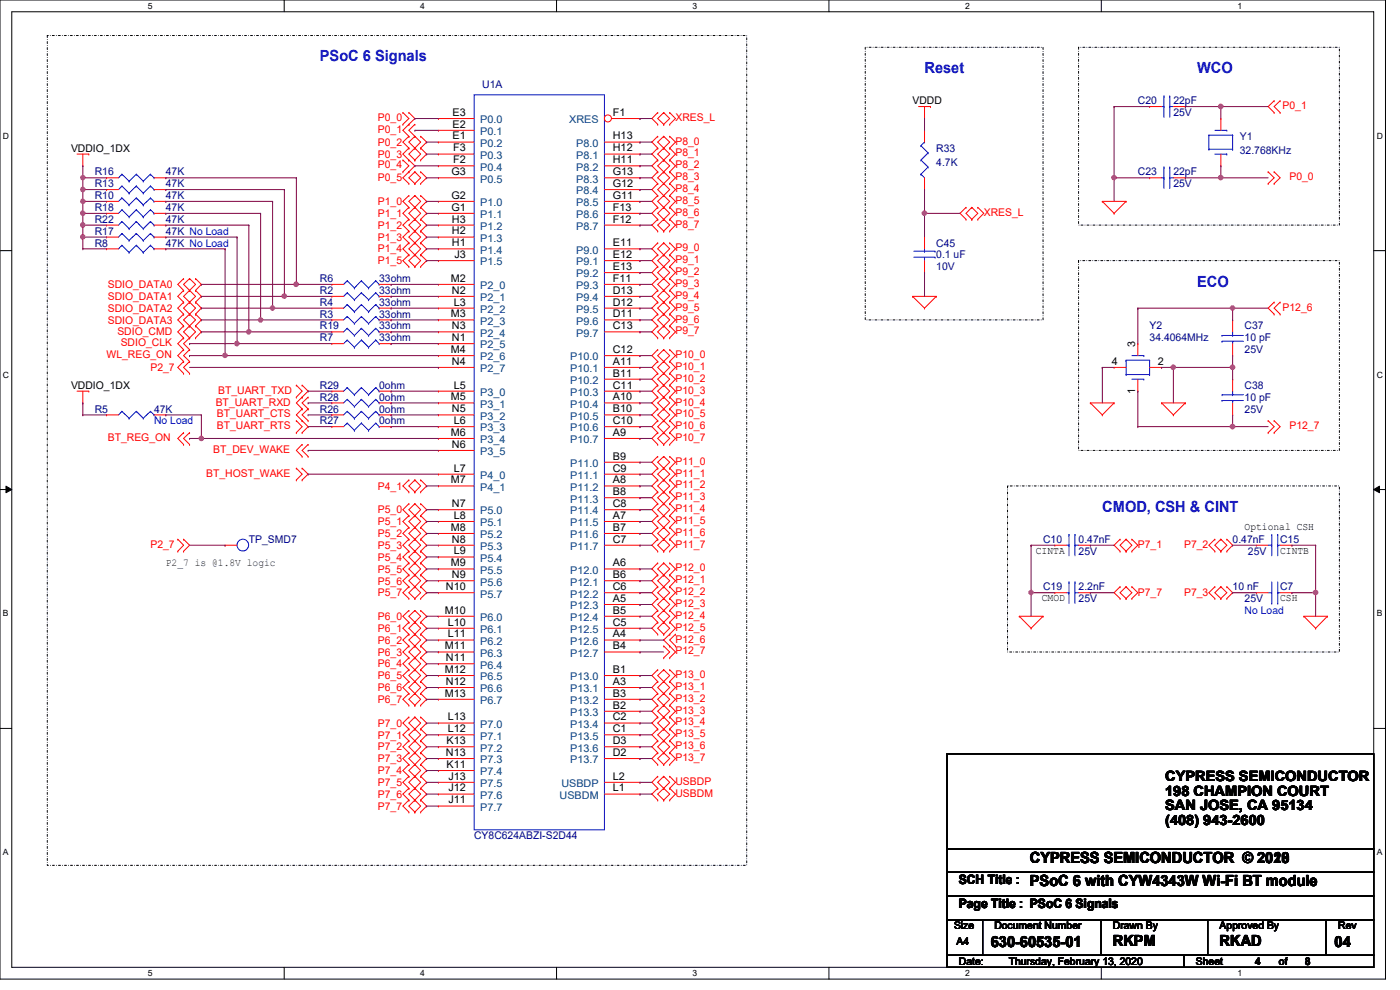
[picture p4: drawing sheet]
<svg xmlns="http://www.w3.org/2000/svg" width="297mm" height="210mm" viewBox="0 0 297 210" stroke-linecap="round" stroke-linejoin="round" font-family="sans-serif">
<defs><g id="words">
<g font-size="3.3" fill="#00f">
<text x="67.9" y="13">PSoC 6 Signals</text>
<text x="196.1" y="15.6">Reset</text>
<text x="254" y="15.6">WCO</text>
<text x="254" y="60.8">ECO</text>
<text x="233.8" y="108.6">CMOD, CSH &amp; CINT</text>
</g>
<g font-size="3.3">
<text x="218.5" y="183">CYPRESS SEMICONDUCTOR © 2018</text>
<text x="218.5" y="183">CYPRESS SEMICONDUCTOR © 2019</text>
<text x="218.5" y="183">CYPRESS SEMICONDUCTOR © 2020</text>
<text x="218.5" y="188">PSoC 6 with CYW4343W Wi-Fi BT module</text>
<text x="210.2" y="200.9">630-60535-01</text>
<text x="236.1" y="200.6">RKPM</text>
<text x="258.7" y="200.6">RKAD</text>
<text x="283.1" y="200.9">04</text>
</g>
<g font-size="3">
<text x="247.2" y="165.7">CYPRESS SEMICONDUCTOR</text>
<text x="247.2" y="168.8">198 CHAMPION COURT</text>
<text x="247.2" y="171.9">SAN JOSE, CA 95134</text>
<text x="247.2" y="175">(408) 943-2600</text>
</g>
<g font-size="2.8">
<text x="203.4" y="187.6">SCH Title :</text>
<text x="203.4" y="192.7">Page Title : PSoC 6 Signals</text>
</g>
<g font-size="2.2" fill="#000080">
<text x="102.3" y="18.6">U1A</text>
<text x="241.4" y="22.1">C20</text>
<text x="248.9" y="22.1">22pF</text>
<text x="248.9" y="24.6">25V</text>
<text x="263" y="29.7">Y1</text>
<text x="198.6" y="32.2">R33</text>
<text x="198.6" y="35.2">4.7K</text>
<text x="263" y="32.7">32.768KHz</text>
<text x="20.1" y="39.8">R13</text>
<text x="20.1" y="37.2">R16</text>
<text x="35.2" y="39.8">47K</text>
<text x="35.2" y="37.2">47K</text>
<text x="241.4" y="37.2">C23</text>
<text x="248.9" y="37.2">22pF</text>
<text x="248.9" y="39.8">25V</text>
<text x="20.1" y="44.7">R18</text>
<text x="20.1" y="42.2">R10</text>
<text x="20.1" y="47.3">R22</text>
<text x="35.2" y="44.7">47K</text>
<text x="35.2" y="42.2">47K</text>
<text x="35.2" y="47.3">47K</text>
<text x="20.1" y="49.8">R17</text>
<text x="20.1" y="52.3">R8</text>
<text x="35.2" y="49.8">47K No Load</text>
<text x="35.2" y="52.3">47K No Load</text>
<text x="198.6" y="52.3">C45</text>
<text x="67.9" y="59.9">R6</text>
<text x="80.4" y="59.9">33ohm</text>
<text x="198.6" y="54.8">0.1 uF</text>
<text x="198.6" y="57.3">10V</text>
<text x="67.9" y="64.9">R4</text>
<text x="67.9" y="62.4">R2</text>
<text x="80.4" y="64.9">33ohm</text>
<text x="80.4" y="62.4">33ohm</text>
<text x="67.9" y="69.9">R19</text>
<text x="67.9" y="67.4">R3</text>
<text x="80.4" y="69.9">33ohm</text>
<text x="80.4" y="67.4">33ohm</text>
<text x="243.9" y="69.9">Y2</text>
<text x="264" y="69.9">C37</text>
<text x="67.9" y="72.4">R7</text>
<text x="80.4" y="72.4">33ohm</text>
<text x="243.9" y="72.4">34.4064MHz</text>
<text x="264" y="72.4">10 pF</text>
<text x="264" y="74.9">25V</text>
<text x="67.9" y="82.5">R29</text>
<text x="80.4" y="82.5">0ohm</text>
<text x="264" y="82.5">C38</text>
<text x="20.1" y="87.5">R5</text>
<text x="32.7" y="87.5">47K</text>
<text x="67.9" y="87.5">R26</text>
<text x="67.9" y="85">R28</text>
<text x="80.4" y="87.5">0ohm</text>
<text x="80.4" y="85">0ohm</text>
<text x="264" y="85">10 pF</text>
<text x="264" y="87.5">25V</text>
<text x="67.9" y="90">R27</text>
<text x="80.4" y="90">0ohm</text>
<text x="52.8" y="115.2">TP_SMD7</text>
<text x="221.3" y="115.2">C10</text>
<text x="228.8" y="115.2">0.47nF</text>
<text x="228.8" y="117.7">25V</text>
<text x="261.5" y="115.2">0.47nF</text>
<text x="264.8" y="117.7">25V</text>
<text x="271.6" y="115.2">C15</text>
<text x="221.3" y="125.2">C19</text>
<text x="228.8" y="125.2">2.2nF</text>
<text x="261.5" y="125.2">10 nF</text>
<text x="271.6" y="125.2">C7</text>
<text x="228.8" y="127.8">25V</text>
<text x="264" y="127.8">25V</text>
<text x="100.6" y="178.1">CY8C624ABZI-S2D44</text>
</g>
<g font-size="2.2">
<text x="193.6" y="22.1">VDDD</text>
<text x="96" y="24.6">E3</text>
<text x="96" y="27.1">E2</text>
<text x="96" y="29.6">E1</text>
<text x="130" y="29.6">H13</text>
<text x="130" y="24.6">F1</text>
<text x="15.1" y="32.2">VDDIO_1DX</text>
<text x="96.1" y="32.1">F3</text>
<text x="96.1" y="34.6">F2</text>
<text x="130" y="32.1">H12</text>
<text x="130" y="34.6">H11</text>
<text x="95.8" y="37.2">G3</text>
<text x="130" y="37.2">G13</text>
<text x="130" y="39.7">G12</text>
<text x="95.8" y="42.2">G2</text>
<text x="95.8" y="44.7">G1</text>
<text x="95.9" y="47.2">H3</text>
<text x="130" y="42.2">G11</text>
<text x="130" y="44.7">F13</text>
<text x="130" y="47.2">F12</text>
<text x="95.9" y="49.7">H2</text>
<text x="95.9" y="52.2">H1</text>
<text x="130" y="52.2">E11</text>
<text x="95.6" y="59.8">M2</text>
<text x="96.4" y="54.7">J3</text>
<text x="130" y="54.7">E12</text>
<text x="130" y="57.3">E13</text>
<text x="130" y="59.8">F11</text>
<text x="95.9" y="62.3">N2</text>
<text x="96.3" y="64.8">L3</text>
<text x="130" y="62.3">D13</text>
<text x="130" y="64.8">D12</text>
<text x="95.6" y="67.3">M3</text>
<text x="95.9" y="69.8">N3</text>
<text x="130" y="67.3">D11</text>
<text x="130" y="69.8">C13</text>
<text x="95.6" y="74.9">M4</text>
<text x="95.9" y="77.4">N4</text>
<text x="95.9" y="72.3">N1</text>
<text x="130" y="74.9">C12</text>
<text x="130" y="77.4">A11</text>
<text x="235.8" y="77.4">4</text>
<text x="240.8" y="73.7" transform="rotate(-90 240.8 73.7)">3</text>
<text x="245.7" y="77.4">2</text>
<text x="15.1" y="82.5">VDDIO_1DX</text>
<text x="96.3" y="82.4">L5</text>
<text x="130" y="79.9">B11</text>
<text x="130" y="82.4">C11</text>
<text x="240.8" y="83.5" transform="rotate(-90 240.8 83.5)">1</text>
<text x="95.6" y="84.9">M5</text>
<text x="95.9" y="87.5">N5</text>
<text x="96.3" y="90">L6</text>
<text x="130" y="84.9">A10</text>
<text x="130" y="87.5">B10</text>
<text x="130" y="90">C10</text>
<text x="95.6" y="92.5">M6</text>
<text x="95.9" y="95">N6</text>
<text x="130" y="92.5">A9</text>
<text x="96.3" y="100">L7</text>
<text x="130" y="97.5">B9</text>
<text x="130" y="100">C9</text>
<text x="95.6" y="102.5">M7</text>
<text x="95.9" y="107.6">N7</text>
<text x="130" y="102.5">A8</text>
<text x="130" y="105">B8</text>
<text x="130" y="107.6">C8</text>
<text x="95.6" y="112.6">M8</text>
<text x="96.3" y="110.1">L8</text>
<text x="130" y="110.1">A7</text>
<text x="130" y="112.6">B7</text>
<text x="264" y="112.4">Optional CSH</text>
<text x="95.9" y="115.1">N8</text>
<text x="96.3" y="117.6">L9</text>
<text x="130" y="115.1">C7</text>
<text x="219.8" y="117.5">CINTA</text>
<text x="271.6" y="117.5">CINTB</text>
<text x="94.6" y="125.2">N10</text>
<text x="95.6" y="120.1">M9</text>
<text x="95.9" y="122.6">N9</text>
<text x="130" y="120.1">A6</text>
<text x="130" y="122.6">B6</text>
<text x="130" y="125.2">C6</text>
<text x="94.4" y="130.2">M10</text>
<text x="130" y="127.7">A5</text>
<text x="130" y="130.2">B5</text>
<text x="221" y="127.6">CMOD</text>
<text x="271.6" y="127.6">CSH</text>
<text x="94.4" y="137.8">M11</text>
<text x="95" y="132.7">L10</text>
<text x="95" y="135.2">L11</text>
<text x="130" y="132.7">C5</text>
<text x="130" y="135.2">A4</text>
<text x="130" y="137.8">B4</text>
<text x="94.4" y="142.7">M12</text>
<text x="94.6" y="140.3">N11</text>
<text x="130" y="142.7">B1</text>
<text x="94.4" y="147.8">M13</text>
<text x="94.6" y="145.3">N12</text>
<text x="130" y="145.3">A3</text>
<text x="130" y="147.8">B3</text>
<text x="95" y="152.8">L13</text>
<text x="95" y="155.3">L12</text>
<text x="130" y="150.3">B2</text>
<text x="130" y="152.8">C2</text>
<text x="130" y="155.3">C1</text>
<text x="94.6" y="160.4">N13</text>
<text x="94.7" y="157.9">K13</text>
<text x="130" y="157.9">D3</text>
<text x="130" y="160.4">D2</text>
<text x="94.7" y="162.9">K11</text>
<text x="95.1" y="165.4">J13</text>
<text x="95.1" y="167.9">J12</text>
<text x="130" y="165.4">L2</text>
<text x="130" y="167.9">L1</text>
<text x="95.1" y="170.4">J11</text>
<text x="202.4" y="197.1">Size</text>
<text x="210.9" y="197.1">Document Number</text>
<text x="236.1" y="197.1">Drawn By</text>
<text x="258.7" y="197.1">Approved By</text>
<text x="283.9" y="197.1">Rev</text>
<text x="202.9" y="200.4">A4</text>
<text x="203.4" y="204.7">Date:</text>
<text x="214" y="204.7">Thursday, February 13, 2020</text>
<text x="253.7" y="204.7">Sheet</text>
<text x="266.3" y="204.7">4</text>
<text x="271.3" y="204.7">of</text>
<text x="276.9" y="204.7">8</text>
</g>
<g font-size="2.2" fill="#f00">
<text x="272.1" y="23.2">P0_1</text>
<text x="80.2" y="25.7">P0_0</text>
<text x="80.2" y="28.2">P0_1</text>
<text x="143.3" y="25.7">XRES_L</text>
<text x="80.2" y="30.9">P0_2</text>
<text x="80.2" y="33.4">P0_3</text>
<text x="80.2" y="35.7">P0_4</text>
<text x="143.3" y="30.7">P8_0</text>
<text x="143.3" y="33.2">P8_1</text>
<text x="143.3" y="35.7">P8_2</text>
<text x="80.2" y="38.5">P0_5</text>
<text x="143.3" y="38.2">P8_3</text>
<text x="143.3" y="40.7">P8_4</text>
<text x="273.6" y="38.2">P0_0</text>
<text x="80.2" y="43.5">P1_0</text>
<text x="80.2" y="46">P1_1</text>
<text x="143.3" y="43.3">P8_5</text>
<text x="143.3" y="45.8">P8_6</text>
<text x="208.7" y="45.8">XRES_L</text>
<text x="80.2" y="48.6">P1_2</text>
<text x="80.2" y="51.1">P1_3</text>
<text x="80.2" y="53.6">P1_4</text>
<text x="143.3" y="48.3">P8_7</text>
<text x="143.3" y="53.3">P9_0</text>
<text x="80.2" y="56.1">P1_5</text>
<text x="143.3" y="55.8">P9_1</text>
<text x="143.3" y="58.3">P9_2</text>
<text x="22.9" y="61.1">SDIO_DATA0</text>
<text x="22.9" y="63.6">SDIO_DATA1</text>
<text x="143.3" y="60.9">P9_3</text>
<text x="143.3" y="63.4">P9_4</text>
<text x="143.3" y="65.9">P9_5</text>
<text x="272.1" y="65.9">P12_6</text>
<text x="22.9" y="66.1">SDIO_DATA2</text>
<text x="22.9" y="68.7">SDIO_DATA3</text>
<text x="24.9" y="71.2">SDIO_CMD</text>
<text x="143.3" y="68.4">P9_6</text>
<text x="143.3" y="70.9">P9_7</text>
<text x="22.6" y="75.9">WL_REG_ON</text>
<text x="25.6" y="73.4">SDIO_CLK</text>
<text x="143.3" y="75.9">P10_0</text>
<text x="31.9" y="78.7">P2_7</text>
<text x="46.3" y="83.5">BT_UART_TXD</text>
<text x="143.3" y="78.4">P10_1</text>
<text x="143.3" y="81">P10_2</text>
<text x="143.3" y="83.5">P10_3</text>
<text x="45.8" y="86">BT_UART_RXD</text>
<text x="46" y="88.5">BT_UART_CTS</text>
<text x="143.3" y="86">P10_4</text>
<text x="143.3" y="88.5">P10_5</text>
<text x="22.9" y="93.6">BT_REG_ON</text>
<text x="46" y="91">BT_UART_RTS</text>
<text x="143.3" y="91">P10_6</text>
<text x="143.3" y="93.6">P10_7</text>
<text x="273.6" y="91">P12_7</text>
<text x="43.7" y="101.1">BT_HOST_WAKE</text>
<text x="45.3" y="96.1">BT_DEV_WAKE</text>
<text x="143.3" y="98.6">P11_0</text>
<text x="143.3" y="101.1">P11_1</text>
<text x="80.2" y="103.8">P4_1</text>
<text x="143.3" y="103.6">P11_2</text>
<text x="143.3" y="106.1">P11_3</text>
<text x="80.2" y="108.9">P5_0</text>
<text x="80.2" y="111.4">P5_1</text>
<text x="80.2" y="113.9">P5_2</text>
<text x="143.3" y="108.6">P11_4</text>
<text x="143.3" y="111.2">P11_5</text>
<text x="143.3" y="113.7">P11_6</text>
<text x="31.9" y="116.2">P2_7</text>
<text x="80.2" y="116.4">P5_3</text>
<text x="80.2" y="119">P5_4</text>
<text x="143.3" y="116.2">P11_7</text>
<text x="241.4" y="116.2">P7_1</text>
<text x="251.2" y="116.2">P7_2</text>
<text x="80.2" y="121.5">P5_5</text>
<text x="80.2" y="124">P5_6</text>
<text x="143.3" y="121.2">P12_0</text>
<text x="143.3" y="123.7">P12_1</text>
<text x="80.2" y="126.5">P5_7</text>
<text x="80.2" y="131.5">P6_0</text>
<text x="143.3" y="126.2">P12_2</text>
<text x="143.3" y="128.7">P12_3</text>
<text x="143.3" y="131.3">P12_4</text>
<text x="241.4" y="126.5">P7_7</text>
<text x="251.2" y="126.5">P7_3</text>
<text x="80.2" y="134">P6_1</text>
<text x="80.2" y="136.6">P6_2</text>
<text x="143.3" y="133.8">P12_5</text>
<text x="143.3" y="136.3">P12_6</text>
<text x="80.2" y="139.1">P6_3</text>
<text x="80.2" y="141.6">P6_4</text>
<text x="143.3" y="143.8">P13_0</text>
<text x="143.3" y="138.8">P12_7</text>
<text x="80.2" y="144.1">P6_5</text>
<text x="80.2" y="146.6">P6_6</text>
<text x="80.2" y="149.1">P6_7</text>
<text x="143.3" y="146.3">P13_1</text>
<text x="143.3" y="148.9">P13_2</text>
<text x="80.2" y="154.1">P7_0</text>
<text x="143.3" y="151.4">P13_3</text>
<text x="143.3" y="153.9">P13_4</text>
<text x="80.2" y="156.7">P7_1</text>
<text x="80.2" y="159.2">P7_2</text>
<text x="80.2" y="161.7">P7_3</text>
<text x="143.3" y="156.4">P13_5</text>
<text x="143.3" y="158.9">P13_6</text>
<text x="143.3" y="161.5">P13_7</text>
<text x="80.2" y="164.2">P7_4</text>
<text x="80.2" y="166.7">P7_5</text>
<text x="143.3" y="166.5">USBDP</text>
<text x="80.2" y="169.2">P7_6</text>
<text x="80.2" y="171.7">P7_7</text>
<text x="143.3" y="169">USBDM</text>
</g>
<g font-size="2.2" fill="#004080">
<text x="101.9" y="26.2">P0.0</text>
<text x="101.9" y="28.7">P0.1</text>
<text x="120.7" y="26.2">XRES</text>
<text x="101.9" y="31.2">P0.2</text>
<text x="101.9" y="33.7">P0.3</text>
<text x="122.3" y="31.2">P8.0</text>
<text x="122.3" y="33.7">P8.1</text>
<text x="101.9" y="36.2">P0.4</text>
<text x="101.9" y="38.7">P0.5</text>
<text x="122.3" y="36.2">P8.2</text>
<text x="122.3" y="38.7">P8.3</text>
<text x="122.3" y="41.2">P8.4</text>
<text x="101.9" y="43.7">P1.0</text>
<text x="101.9" y="46.3">P1.1</text>
<text x="122.3" y="43.7">P8.5</text>
<text x="122.3" y="46.3">P8.6</text>
<text x="101.9" y="48.8">P1.2</text>
<text x="101.9" y="51.3">P1.3</text>
<text x="101.9" y="53.8">P1.4</text>
<text x="122.3" y="48.8">P8.7</text>
<text x="122.3" y="53.8">P9.0</text>
<text x="101.9" y="56.3">P1.5</text>
<text x="122.3" y="56.3">P9.1</text>
<text x="122.3" y="58.8">P9.2</text>
<text x="101.9" y="61.3">P2_0</text>
<text x="101.9" y="63.9">P2_1</text>
<text x="122.3" y="61.3">P9.3</text>
<text x="122.3" y="63.9">P9.4</text>
<text x="101.9" y="66.4">P2_2</text>
<text x="101.9" y="68.9">P2_3</text>
<text x="101.9" y="71.4">P2_4</text>
<text x="122.3" y="66.4">P9.5</text>
<text x="122.3" y="68.9">P9.6</text>
<text x="122.3" y="71.4">P9.7</text>
<text x="101.9" y="76.5">P2_6</text>
<text x="101.9" y="73.9">P2_5</text>
<text x="121" y="76.5">P10.0</text>
<text x="101.9" y="79">P2_7</text>
<text x="101.9" y="84">P3_0</text>
<text x="121" y="79">P10.1</text>
<text x="121" y="81.4">P10.2</text>
<text x="121" y="84">P10.3</text>
<text x="101.9" y="86.5">P3_1</text>
<text x="101.9" y="89">P3_2</text>
<text x="121" y="86.5">P10.4</text>
<text x="121" y="89">P10.5</text>
<text x="101.9" y="91.5">P3_3</text>
<text x="101.9" y="94">P3_4</text>
<text x="121" y="91.5">P10.6</text>
<text x="121" y="94">P10.7</text>
<text x="101.9" y="96.6">P3_5</text>
<text x="101.9" y="101.6">P4_0</text>
<text x="121" y="99.1">P11.0</text>
<text x="121" y="101.6">P11.1</text>
<text x="101.9" y="104.1">P4_1</text>
<text x="121" y="104.1">P11.2</text>
<text x="121" y="106.6">P11.3</text>
<text x="101.9" y="109.1">P5.0</text>
<text x="101.9" y="111.6">P5.1</text>
<text x="121" y="109.1">P11.4</text>
<text x="121" y="111.6">P11.5</text>
<text x="101.9" y="114.2">P5.2</text>
<text x="101.9" y="116.7">P5.3</text>
<text x="101.9" y="119.2">P5.4</text>
<text x="121" y="114.2">P11.6</text>
<text x="121" y="116.7">P11.7</text>
<text x="101.9" y="121.7">P5.5</text>
<text x="101.9" y="124.2">P5.6</text>
<text x="121" y="121.7">P12.0</text>
<text x="121" y="124.2">P12.1</text>
<text x="101.9" y="126.7">P5.7</text>
<text x="101.9" y="131.7">P6.0</text>
<text x="121" y="126.7">P12.2</text>
<text x="121" y="129.2">P12.3</text>
<text x="121" y="131.7">P12.4</text>
<text x="101.9" y="134.3">P6.1</text>
<text x="101.9" y="136.8">P6.2</text>
<text x="121" y="134.3">P12.5</text>
<text x="121" y="136.8">P12.6</text>
<text x="101.9" y="139.3">P6.3</text>
<text x="101.9" y="141.8">P6.4</text>
<text x="121" y="139.3">P12.7</text>
<text x="101.9" y="144.3">P6.5</text>
<text x="101.9" y="146.9">P6.6</text>
<text x="101.9" y="149.4">P6.7</text>
<text x="121" y="144.3">P13.0</text>
<text x="121" y="146.9">P13.1</text>
<text x="121" y="149.4">P13.2</text>
<text x="101.9" y="154.4">P7.0</text>
<text x="121" y="151.9">P13.3</text>
<text x="121" y="154.4">P13.4</text>
<text x="101.9" y="156.9">P7.1</text>
<text x="101.9" y="159.4">P7.2</text>
<text x="101.9" y="161.9">P7.3</text>
<text x="121" y="156.9">P13.5</text>
<text x="121" y="159.4">P13.6</text>
<text x="121" y="161.9">P13.7</text>
<text x="101.9" y="164.5">P7.4</text>
<text x="101.9" y="167">P7.5</text>
<text x="119.1" y="167">USBDP</text>
<text x="101.9" y="169.5">P7.6</text>
<text x="101.9" y="172">P7.7</text>
<text x="118.7" y="169.5">USBDM</text>
</g>
<g font-size="2.2" fill="#00f">
<text x="32.7" y="90">No Load</text>
<text x="264" y="130.3">No Load</text>
</g>
<text font-size="2.2" fill="#008000" x="35.2" y="120">P2_7 is @1.8V logic</text>
<g font-size="1.8">
<text x="31.4" y="1.9">5</text>
<text x="89.2" y="1.9">4</text>
<text x="146.9" y="1.9">3</text>
<text x="204.7" y="1.9">2</text>
<text x="262.5" y="1.9">1</text>
<text x=".6" y="29.4">D</text>
<text x="292.1" y="29.4">D</text>
<text x=".6" y="80.1">C</text>
<text x="292.1" y="80.1">C</text>
<text x=".6" y="130.8">B</text>
<text x="292.1" y="130.8">B</text>
<text x=".6" y="181.4">A</text>
<text x="292.1" y="181.4">A</text>
<text x="31.4" y="207.1">5</text>
<text x="89.2" y="207.1">4</text>
<text x="146.9" y="207.1">3</text>
<text x="204.7" y="207.1">2</text>
<text x="262.5" y="207.1">1</text>
</g>
</g></defs>
<path d="M0 0h293.9v207.7h-293.9zM2.5 2.5h288.9v202.7h-288.9z" fill="none" stroke="#000" stroke-width=".21"/>
<g fill="#fff">
<path d="M31.4 .3h.9v1.9h-.9z"/>
<path d="M31.4 205.4h.9v2h-.9z"/>
</g>
<path d="M60.3 0v2.5M60.3 205.2v2.5" fill="none" stroke="#000" stroke-width=".21"/>
<g fill="#fff">
<path d="M89.2 .3h.9v1.9h-.9z"/>
<path d="M89.2 205.4h.9v2h-.9z"/>
</g>
<path d="M118.1 0v2.5M118.1 205.2v2.5" fill="none" stroke="#000" stroke-width=".21"/>
<g fill="#fff">
<path d="M146.9 .3h1v1.9h-1z"/>
<path d="M146.9 205.4h1v2h-1z"/>
</g>
<path d="M175.9 0v2.5M175.9 205.2v2.5" fill="none" stroke="#000" stroke-width=".21"/>
<g fill="#fff">
<path d="M204.7 .3h1v1.9h-1z"/>
<path d="M204.7 205.4h1v2h-1z"/>
</g>
<path d="M233.6 0v2.5M233.6 205.2v2.5" fill="none" stroke="#000" stroke-width=".21"/>
<g fill="#fff">
<path d="M262.5 .3h1v1.9h-1z"/>
<path d="M262.5 205.4h1v2h-1z"/>
<path d="M.6 27.8h1.3v2h-1.3z"/>
<path d="M292.1 27.8h1.2v2h-1.2z"/>
<path d="M.6 78.5h1.3v2h-1.3z"/>
<path d="M292.1 78.5h1.2v2h-1.2z"/>
</g>
<path d="M0 53.2h2.5M291.4 53.2h2.5" fill="none" stroke="#000" stroke-width=".21"/>
<g fill="#fff">
<path d="M.6 129.2h1.2v1.9h-1.2z"/>
<path d="M292.1 129.2h1.1v1.9h-1.1z"/>
</g>
<path d="M0 103.8h2.5M1.3 103.1l1.2 .7-1.2 .7zM291.4 103.8l1.3-.7v1.4zM291.4 103.8h2.5" fill="none" stroke="#000" stroke-width=".21"/>
<path d="M1.3 103.1l1.2 .7-1.2 .7zM291.4 103.8l1.3-.7v1.4z" fill="#000"/>
<g fill="#fff">
<path d="M.6 179.8h1.2v2h-1.2z"/>
<path d="M292.1 179.8h1.1v2h-1.1z"/>
</g>
<path d="M0 154.5h2.5M200.9 159.9h90.5v20.1h-90.5zM291.4 154.5h2.5M200.9 180h90.5v5h-90.5zM200.9 185h90.5v5.1h-90.5zM200.9 195.1h7.5v7.5h-7.5zM200.9 190.1h90.5v5h-90.5zM208.4 195.1h72.9v7.5h-72.9zM233.6 195.1h22.6v7.5h-22.6zM281.3 195.1h10.1v7.5h-10.1zM200.9 202.6h50.3v2.6h-50.3zM251.2 202.6h40.2v2.6h-40.2z" fill="none" stroke="#000" stroke-width=".21"/>
<path d="M10 7.5h148.4v176.1h-148.4zM183.6 10h37.7v57.9h-37.7zM228.8 10h55.3v37.8h-55.3zM228.8 55.3h55.3v40.2h-55.3zM213.7 103.1h70.4v35.2h-70.4z" fill="none" stroke="#000" stroke-width=".21" stroke-dasharray=".4 .4 0 .4"/>
<g fill="none" stroke="#f00" stroke-width=".21">
<path d="M16.3 32.7h2.5M17.6 35.2h.1M17.6 32.7v2.5M18.8 32.7h.1M85.5 23.9h.1M85.5 26.4h.1M85.5 36.4h.1M85.5 34h.1M85.5 23.9l1.2 1.2-1.2 1.3M85.5 34l1.2 1.2-1.2 1.2M86.7 26.4h.1M86.7 23.9h.1"/>
<path d="M86.7 28.9h.1M86.7 31.4h.1M86.7 34h.1M86.7 36.4h.1M86.7 38.9h.1M86.7 23.9l1.3 1.2-1.3 1.3M86.7 26.4l-1.2 1.2 1.2 1.3M86.7 28.9l-1.2 1.2 1.2 1.3M86.7 34l1.3 1.2-2.5 2.5 1.2 1.2M86.7 31.4l-1.2 1.3 1.2 1.3M88 26.4h.1M88 28.9h.1"/>
<path d="M88 31.4h.1M88 34h.1M88 38.9h.1M88 36.4h.1M88 26.4l-1.3 1.2 2.5 2.5-1.2 1.3M88 28.9l-1.3 1.2 1.3 1.3M88 31.4l1.2 1.3-1.2 1.3M88 31.4l-1.3 1.3 1.3 1.3M88 36.4l1.2 1.3-1.2 1.2M88 36.4l-1.3 1.3 1.3 1.2M89.2 28.9h.1M89.2 31.4h.1"/>
<path d="M89.2 34h.1M89.2 36.4h.1M89.2 38.9h.1M89.2 31.4l1.3 1.3-1.3 1.3M89.2 28.9l1.3 1.2-1.3 1.3M89.2 36.4l1.3 1.3-1.3 1.2M93 25.1h.1M93 27.6h.1M93 30.1h.1M93 32.7h.1M93 35.2h.1M93 37.7h.1"/>
<path d="M93 32.7h7.6M93 25.1h7.6M93 27.6h7.6M93 30.1h7.6M93 35.2h7.6M93 37.7h7.6M128.2 32.7h7.6M128.2 30.1h7.6M128.2 35.2h7.6M128.2 37.7h7.6M135.8 30.1h.1M135.8 32.7h.1"/>
<path d="M135.8 35.2h.1M135.8 37.7h.1M139.5 31.4h.1M139.5 28.9h.1M139.5 34h.1M139.5 36.4h.1M139.5 38.9h.1M139.5 26.4h.1M139.5 23.9h.1M139.5 28.9l-1.2 1.2 1.2 1.3M139.5 31.4l-1.2 1.3 1.2 1.3M139.5 34l-1.2 1.2 1.2 1.2"/>
<path d="M139.5 36.4l-1.2 1.3 1.2 1.2M139.5 38.9l-1.2 1.3 1.2 1.3M139.5 23.9l-1.2 1.2 1.2 1.3M140.8 28.9h.1M140.8 31.4h.1M140.8 34h.1M140.8 36.4h.1M140.8 38.9h.1M140.8 23.9h.1M140.8 26.4h.1M140.8 28.9l-1.3 1.2 2.6 2.6-1.3 1.3M140.8 28.9l1.3 1.2-2.6 2.6 1.3 1.3"/>
<path d="M140.8 34l-1.3 1.2 2.6 2.5-1.3 1.2M140.8 34l1.3 1.2-2.6 2.5 1.3 1.2M140.8 38.9l-1.3 1.3 1.3 1.3M140.8 38.9l1.3 1.3-1.3 1.3M140.8 23.9l-1.3 1.2 1.3 1.3M140.8 23.9l1.3 1.2-1.3 1.3M142.1 31.4h.1M142.1 28.9h.1M142.1 34h.1M142.1 36.4h.1M142.1 38.9h.1M142.1 26.4h.1"/>
<path d="M142.1 23.9h.1M142.1 23.9l1.2 1.2-1.2 1.3M142.1 28.9l1.2 1.2-1.2 1.3M142.1 31.4l1.2 1.3-1.2 1.3M142.1 34l1.2 1.2-1.2 1.2M142.1 36.4l1.2 1.3-1.2 1.2M142.1 38.9l1.2 1.3-1.2 1.3M194.9 22.6h2.5M196.1 25.1h.1M196.1 22.6v2.5M197.4 22.6h.1M269 38.9h.1"/>
<path d="M269 36.4h.1M269 36.4l1.3 1.3-1.3 1.2M270.3 21.4h.1M270.3 23.9h.1M270.3 38.9h.1M270.3 36.4h.1M270.3 21.4l-1.3 1.2 1.3 1.3M270.3 36.4l1.3 1.3-1.3 1.2M271.6 23.9h.1M271.6 21.4h.1M271.6 21.4l-1.3 1.2 1.3 1.3M22.6 40.2h.1"/>
<path d="M22.6 40.2h2.5M32.7 40.2h2.5M35.2 40.2h.1M38.9 59.1h.1M38.9 59.1l-1.2 1.2 1.2 1.3M40.2 59.1h.1M40.2 59.1l1.3 1.2-2.6 2.6 1.3 1.2M40.2 59.1l-1.3 1.2 2.6 2.6-1.3 1.2M41.5 59.1h.1M41.5 59.1l1.2 1.2-1.2 1.3M86.7 41.5h.1M86.7 44h.1"/>
<path d="M86.7 46.5h.1M86.7 49h.1M86.7 51.5h.1M86.7 54.1h.1M86.7 56.6h.1M86.7 44l-1.2 1.3 1.2 1.2M86.7 41.5l-1.2 1.2 1.2 1.3M86.7 49l-1.2 1.3 1.2 1.2M86.7 51.5l-1.2 1.3 1.2 1.3M86.7 46.5l-1.2 1.3 1.2 1.2M86.7 54.1l-1.2 1.2 1.2 1.3M88 44h.1"/>
<path d="M88 41.5h.1M88 46.5h.1M88 49h.1M88 51.5h.1M88 54.1h.1M88 56.6h.1M88 41.5l1.2 1.2-1.2 1.3M88 41.5l-1.3 1.2 1.3 1.3M88 44l1.2 1.3-1.2 1.2M88 44l-1.3 1.3 2.5 2.5-1.2 1.2M88 46.5l-1.3 1.3 1.3 1.2M88 49l1.2 1.3-2.5 2.5 2.5 2.5-1.2 1.3"/>
<path d="M88 49l-1.3 1.3 1.3 1.2M88 51.5l1.2 1.3-1.2 1.3M88 54.1l-1.3 1.2 1.3 1.3M89.2 41.5h.1M89.2 44h.1M89.2 46.5h.1M89.2 49h.1M89.2 51.5h.1M89.2 54.1h.1M89.2 56.6h.1M89.2 41.5l1.3 1.2-1.3 1.3M89.2 44l1.3 1.3-1.3 1.2"/>
<path d="M89.2 49l1.3 1.3-1.3 1.2M89.2 46.5l1.3 1.3-1.3 1.2M89.2 51.5l1.3 1.3-1.3 1.3M89.2 54.1l1.3 1.2-1.3 1.3M93 42.7h.1M93 45.3h.1M93 47.8h.1M93 50.3h.1M93 52.8h.1M93 55.3h.1M93 42.7h7.6M93 45.3h7.6"/>
<path d="M93 47.8h7.6M93 50.3h7.6M93 52.8h7.6M93 55.3h7.6M128.2 42.7h7.6M128.2 40.2h7.6M128.2 45.3h7.6M128.2 47.8h7.6M128.2 52.8h7.6M128.2 55.3h7.6M128.2 57.8h7.6M135.8 40.2h.1"/>
<path d="M135.8 42.7h.1M135.8 45.3h.1M135.8 47.8h.1M135.8 52.8h.1M135.8 55.3h.1M135.8 57.8h.1M139.5 41.5h.1M139.5 44h.1M139.5 46.5h.1M139.5 49h.1M139.5 54.1h.1M139.5 51.5h.1"/>
<path d="M139.5 56.6h.1M139.5 59.1h.1M139.5 54.1l-1.2 1.2 1.2 1.3M139.5 59.1l-1.2 1.2 1.2 1.3M139.5 41.5l-1.2 1.2 1.2 1.3M139.5 44l-1.2 1.3 1.2 1.2M139.5 46.5l-1.2 1.3 1.2 1.2M139.5 51.5l-1.2 1.3 1.2 1.3M139.5 56.6l-1.2 1.2 1.2 1.3M140.8 41.5h.1M140.8 44h.1M140.8 46.5h.1"/>
<path d="M140.8 49h.1M140.8 51.5h.1M140.8 54.1h.1M140.8 56.6h.1M140.8 59.1h.1M140.8 46.5l1.3 1.3-1.3 1.2M140.8 51.5l1.3 1.3-1.3 1.3M140.8 56.6l1.3 1.2-1.3 1.3M140.8 41.5l-1.3 1.2 2.6 2.6-1.3 1.2M140.8 41.5l1.3 1.2-2.6 2.6 1.3 1.2M140.8 46.5l-1.3 1.3 1.3 1.2M140.8 51.5l-1.3 1.3 1.3 1.3"/>
<path d="M140.8 54.1l-1.3 1.2 1.3 1.3M140.8 54.1l1.3 1.2-2.6 2.5 1.3 1.3M140.8 59.1l-1.3 1.2 2.6 2.6-1.3 1.2M140.8 59.1l1.3 1.2-2.6 2.6 1.3 1.2M142.1 41.5h.1M142.1 44h.1M142.1 46.5h.1M142.1 49h.1M142.1 54.1h.1M142.1 51.5h.1M142.1 56.6h.1M142.1 59.1h.1"/>
<path d="M142.1 41.5l1.2 1.2-1.2 1.3M142.1 44l1.2 1.3-1.2 1.2M142.1 46.5l1.2 1.3-1.2 1.2M142.1 51.5l1.2 1.3-1.2 1.3M142.1 54.1l1.2 1.2-1.2 1.3M142.1 56.6l1.2 1.2-1.2 1.3M142.1 59.1l1.2 1.2-1.2 1.3M196.1 50.3h.1M196.1 57.8h.1M196.1 50.3v2.5M196.1 55.3v2.5M204.9 46.5h.1"/>
<path d="M204.9 44h.1M204.9 44l-1.2 1.3 1.2 1.2M206.2 44h.1M206.2 46.5h.1M206.2 44l1.2 1.3-1.2 1.2M206.2 44l-1.3 1.3 1.3 1.2M207.4 46.5h.1M207.4 44h.1M207.4 44l1.3 1.3-1.3 1.2M233.8 42.7h.1M233.8 42.7h5.1M233.8 42.7l2.5 2.6"/>
<path d="M236.3 45.3h.1M238.9 42.7h.1M238.9 42.7l-2.6 2.6M38.9 74.2h.1M38.9 71.7h.1M38.9 61.6h.1M38.9 64.1h.1M38.9 66.6h.1M38.9 69.1h.1M38.9 76.7h.1M38.9 79.2h.1M38.9 71.7l-1.2 1.2 1.2 1.3"/>
<path d="M38.9 66.6l-1.2 1.3 1.2 1.2M38.9 61.6l-1.2 1.3 1.2 1.2M38.9 64.1l-1.2 1.3 1.2 1.2M38.9 74.2l-1.2 1.2 1.2 1.3M38.9 76.7l-1.2 1.2 1.2 1.3M38.9 69.1l-1.2 1.3 1.2 1.3M40.2 74.2h.1M40.2 71.7h.1M40.2 61.6h.1M40.2 64.1h.1M40.2 66.6h.1M40.2 69.1h.1"/>
<path d="M40.2 76.7h.1M40.2 79.2h.1M40.2 71.7l-1.3 1.2 1.3 1.3M40.2 64.1l1.3 1.3-1.3 1.2M40.2 64.1l-1.3 1.3 1.3 1.2M40.2 66.6l1.3 1.3-2.6 2.5 1.3 1.3M40.2 66.6l-1.3 1.3 2.6 2.5-1.3 1.3M40.2 74.2l-1.3 1.2 1.3 1.3M40.2 76.7l-1.3 1.2 1.3 1.3M41.5 61.6h.1M41.5 64.1h.1M41.5 66.6h.1"/>
<path d="M41.5 69.1h.1M41.5 71.7h.1M41.5 61.6l1.2 1.3-1.2 1.2M41.5 66.6l1.2 1.3-1.2 1.2M41.5 64.1l1.2 1.3-1.2 1.2M41.5 69.1l1.2 1.3-1.2 1.3M93 60.3h.1M93 62.9h.1M93 65.4h.1M93 67.9h.1M93 70.4h.1M93 75.4h.1"/>
<path d="M93 77.9h.1M93 62.9h7.6M93 60.3h7.6M93 65.4h7.6M93 67.9h7.6M93 70.4h7.6M93 75.4h7.6M93 77.9h7.6M128.2 62.9h7.6M128.2 60.3h7.6M128.2 65.4h7.6M128.2 67.9h7.6"/>
<path d="M128.2 70.4h7.6M128.2 75.4h7.6M128.2 77.9h7.6M135.8 60.3h.1M135.8 62.9h.1M135.8 65.4h.1M135.8 67.9h.1M135.8 70.4h.1M135.8 75.4h.1M135.8 77.9h.1M139.5 61.6h.1M139.5 64.1h.1"/>
<path d="M139.5 66.6h.1M139.5 69.1h.1M139.5 71.7h.1M139.5 76.7h.1M139.5 74.2h.1M139.5 79.2h.1M139.5 66.6l-1.2 1.3 1.2 1.2M139.5 79.2l-1.2 1.2 1.2 1.3M139.5 61.6l-1.2 1.3 1.2 1.2M139.5 64.1l-1.2 1.3 1.2 1.2M139.5 69.1l-1.2 1.3 1.2 1.3M139.5 74.2l-1.2 1.2 1.2 1.3"/>
<path d="M139.5 76.7l-1.2 1.2 1.2 1.3M140.8 61.6h.1M140.8 64.1h.1M140.8 66.6h.1M140.8 69.1h.1M140.8 71.7h.1M140.8 74.2h.1M140.8 76.7h.1M140.8 79.2h.1M140.8 64.1l1.3 1.3-1.3 1.2M140.8 74.2l-1.3 1.2 1.3 1.3M140.8 66.6l-1.3 1.3 2.6 2.5-1.3 1.3"/>
<path d="M140.8 76.7l1.3 1.2-1.3 1.3M140.8 64.1l-1.3 1.3 1.3 1.2M140.8 66.6l1.3 1.3-2.6 2.5 1.3 1.3M140.8 74.2l1.3 1.2-1.3 1.3M140.8 76.7l-1.3 1.2 1.3 1.3M140.8 79.2l-1.3 1.2 2.6 2.6-1.3 1.2M140.8 79.2l1.3 1.2-2.6 2.6 1.3 1.2M142.1 61.6h.1M142.1 64.1h.1M142.1 66.6h.1M142.1 69.1h.1M142.1 71.7h.1"/>
<path d="M142.1 76.7h.1M142.1 74.2h.1M142.1 79.2h.1M142.1 61.6l1.2 1.3-1.2 1.2M142.1 66.6l1.2 1.3-1.2 1.2M142.1 64.1l1.2 1.3-1.2 1.2M142.1 69.1l1.2 1.3-1.2 1.3M142.1 79.2l1.2 1.2-1.2 1.3M142.1 74.2l1.2 1.2-1.2 1.3M142.1 76.7l1.2 1.2-1.2 1.3M193.6 62.9h.1M193.6 62.9h5"/>
<path d="M193.6 62.9l2.5 2.5M196.1 65.4h.1M198.6 62.9h.1M198.6 62.9l-2.5 2.5M270.3 64.1h.1M270.3 66.6h.1M270.3 64.1l-1.3 1.3 1.3 1.2M271.6 66.6h.1M271.6 64.1h.1M271.6 64.1l-1.3 1.3 1.3 1.2M16.3 83h2.5M17.6 85.5h.1"/>
<path d="M17.6 83v2.5M18.8 83h.1M38.9 94.3h.1M38.9 91.8h.1M38.9 91.8l-1.2 1.2 1.2 1.3M40.2 94.3h.1M40.2 91.8h.1M40.2 91.8l-1.3 1.2 1.3 1.3M62.9 99.3h.1M62.9 84.2h.1M62.9 81.7h.1M62.9 91.8h.1"/>
<path d="M62.9 89.2h.1M62.9 99.3l1.2 1.3-1.2 1.2M62.9 81.7l1.2 1.3-1.2 1.2M62.9 89.2l1.2 1.3-1.2 1.3M64.1 99.3h.1M64.1 96.8h.1M64.1 94.3h.1M64.1 86.7h.1M64.1 84.2h.1M64.1 89.2h.1M64.1 81.7h.1M64.1 91.8h.1"/>
<path d="M64.1 99.3l1.3 1.3-1.3 1.2M64.1 94.3l-1.2 1.2 1.2 1.3M64.1 81.7l1.3 1.3-2.5 2.5 1.2 1.2M64.1 86.7l-1.2 1.3 2.5 2.5-1.3 1.3M65.4 96.8h.1M65.4 94.3h.1M65.4 86.7h.1M65.4 84.2h.1M65.4 89.2h.1M65.4 94.3l-1.3 1.2 1.3 1.3M65.4 84.2l-1.3 1.3 1.3 1.2M65.4 86.7l-1.3 1.3 1.3 1.2"/>
<path d="M93 83h.1M93 85.5h.1M93 88h.1M93 90.5h.1M93 93h.1M93 95.5h.1M93 83h7.6M93 85.5h7.6M93 88h7.6M93 90.5h7.6M93 93h7.6M93 95.5h7.6"/>
<path d="M128.2 83h7.6M128.2 85.5h7.6M128.2 80.4h7.6M128.2 88h7.6M128.2 90.5h7.6M128.2 93h7.6M128.2 98h7.6M135.8 80.4h.1M135.8 83h.1M135.8 85.5h.1M135.8 88h.1M135.8 90.5h.1"/>
<path d="M135.8 93h.1M135.8 98h.1M139.5 81.7h.1M139.5 84.2h.1M139.5 86.7h.1M139.5 89.2h.1M139.5 91.8h.1M139.5 94.3h.1M139.5 99.3h.1M139.5 96.8h.1M139.5 91.8l-1.2 1.2 1.2 1.3M139.5 96.8l-1.2 1.2 1.2 1.3"/>
<path d="M139.5 81.7l-1.2 1.3 1.2 1.2M139.5 84.2l-1.2 1.3 1.2 1.2M139.5 86.7l-1.2 1.3 1.2 1.2M139.5 89.2l-1.2 1.3 1.2 1.3M139.5 99.3l-1.2 1.3 1.2 1.2M140.8 81.7h.1M140.8 84.2h.1M140.8 86.7h.1M140.8 89.2h.1M140.8 91.8h.1M140.8 94.3h.1M140.8 96.8h.1"/>
<path d="M140.8 99.3h.1M140.8 84.2l1.3 1.3-2.6 2.5 1.3 1.2M140.8 89.2l1.3 1.3-1.3 1.3M140.8 96.8l1.3 1.2-2.6 2.6 1.3 1.2M140.8 84.2l-1.3 1.3 1.3 1.2M140.8 86.7l1.3 1.3-1.3 1.2M140.8 89.2l-1.3 1.3 1.3 1.3M140.8 91.8l-1.3 1.2 1.3 1.3M140.8 91.8l1.3 1.2-1.3 1.3M140.8 96.8l-1.3 1.2 2.6 2.6-1.3 1.2M142.1 81.7h.1M142.1 84.2h.1"/>
<path d="M142.1 86.7h.1M142.1 89.2h.1M142.1 91.8h.1M142.1 94.3h.1M142.1 99.3h.1M142.1 96.8h.1M142.1 86.7l1.2 1.3-1.2 1.2M142.1 81.7l1.2 1.3-1.2 1.2M142.1 84.2l1.2 1.3-1.2 1.2M142.1 91.8l1.2 1.2-1.2 1.3M142.1 89.2l1.2 1.3-1.2 1.3M142.1 96.8l1.2 1.2-1.2 1.3"/>
<path d="M142.1 99.3l1.2 1.3-1.2 1.2M231.3 85.5h.1M231.3 85.5h5M231.3 85.5l2.5 2.5M233.8 88h.1M236.3 85.5h.1M236.3 85.5l-2.5 2.5M246.4 85.5h.1M246.4 85.5h5.1M246.4 85.5l2.5 2.5M248.9 88h.1M251.5 85.5h.1"/>
<path d="M251.5 85.5l-2.6 2.5M269 91.8h.1M269 89.2h.1M269 89.2l1.3 1.3-1.3 1.3M270.3 91.8h.1M270.3 89.2h.1M270.3 89.2l1.3 1.3-1.3 1.3M37.7 116.9h.1M37.7 114.4h.1M37.7 114.4l1.2 1.3-1.2 1.2M38.9 114.4h.1M38.9 116.9h.1"/>
<path d="M38.9 114.4l1.3 1.3-1.3 1.2M62.9 101.8h.1M64.1 101.8h.1M86.7 101.8h.1M86.7 104.4h.1M86.7 106.8h.1M86.7 109.4h.1M86.7 111.9h.1M86.7 114.4h.1M86.7 116.9h.1M86.7 119.4h.1M86.7 119.4l-1.2 1.3 1.2 1.3"/>
<path d="M86.7 106.8l-1.2 1.3 1.2 1.3M86.7 101.8l-1.2 1.3 1.2 1.3M86.7 111.9l-1.2 1.3 1.2 1.2M86.7 114.4l-1.2 1.3 1.2 1.2M86.7 109.4l-1.2 1.2 1.2 1.3M86.7 116.9l-1.2 1.3 1.2 1.2M88 104.4h.1M88 101.8h.1M88 109.4h.1M88 106.8h.1M88 111.9h.1M88 114.4h.1"/>
<path d="M88 116.9h.1M88 119.4h.1M88 101.8l1.2 1.3-1.2 1.3M88 101.8l-1.3 1.3 1.3 1.3M88 106.8l1.2 1.3-1.2 1.3M88 106.8l-1.3 1.3 2.5 2.5-1.2 1.3M88 109.4l-1.3 1.2 1.3 1.3M88 111.9l1.2 1.3-2.5 2.5 2.5 2.5-1.2 1.2M88 111.9l-1.3 1.3 1.3 1.2M88 114.4l1.2 1.3-1.2 1.2M88 116.9l-1.3 1.3 1.3 1.2M88 119.4l1.2 1.3-1.2 1.3"/>
<path d="M88 119.4l-1.3 1.3 2.5 2.5-1.2 1.3M89.2 101.8h.1M89.2 104.4h.1M89.2 106.8h.1M89.2 109.4h.1M89.2 111.9h.1M89.2 114.4h.1M89.2 116.9h.1M89.2 119.4h.1M89.2 101.8l1.3 1.3-1.3 1.3M89.2 106.8l1.3 1.3-1.3 1.3M89.2 111.9l1.3 1.3-1.3 1.2"/>
<path d="M89.2 109.4l1.3 1.2-1.3 1.3M89.2 114.4l1.3 1.3-1.3 1.2M89.2 119.4l1.3 1.3-1.3 1.3M89.2 116.9l1.3 1.3-1.3 1.2M93 108.1h.1M93 110.6h.1M93 113.2h.1M93 115.7h.1M93 118.2h.1M93 100.6h.1M93 103.1h.1M93 108.1h7.6"/>
<path d="M93 110.6h7.6M93 113.2h7.6M93 115.7h7.6M93 118.2h7.6M93 100.6h7.6M93 103.1h7.6M128.2 108.1h7.6M128.2 110.6h7.6M128.2 113.2h7.6M128.2 115.7h7.6M128.2 100.6h7.6M128.2 103.1h7.6"/>
<path d="M128.2 105.6h7.6M135.8 100.6h.1M135.8 103.1h.1M135.8 105.6h.1M135.8 108.1h.1M135.8 110.6h.1M135.8 113.2h.1M135.8 115.7h.1M139.5 101.8h.1M139.5 104.4h.1M139.5 106.8h.1M139.5 109.4h.1"/>
<path d="M139.5 111.9h.1M139.5 114.4h.1M139.5 116.9h.1M139.5 119.4h.1M139.5 109.4l-1.2 1.2 1.2 1.3M139.5 104.4l-1.2 1.2 1.2 1.2M139.5 101.8l-1.2 1.3 1.2 1.3M139.5 106.8l-1.2 1.3 1.2 1.3M139.5 111.9l-1.2 1.3 1.2 1.2M139.5 114.4l-1.2 1.3 1.2 1.2M139.5 119.4l-1.2 1.3 1.2 1.3M140.8 101.8h.1"/>
<path d="M140.8 104.4h.1M140.8 106.8h.1M140.8 109.4h.1M140.8 111.9h.1M140.8 114.4h.1M140.8 116.9h.1M140.8 119.4h.1M140.8 109.4l1.3 1.2-2.6 2.6 1.3 1.2M140.8 114.4l1.3 1.3-1.3 1.2M140.8 101.8l-1.3 1.3 1.3 1.3M140.8 101.8l1.3 1.3-1.3 1.3M140.8 104.4l-1.3 1.2 2.6 2.5-1.3 1.3"/>
<path d="M140.8 104.4l1.3 1.2-2.6 2.5 1.3 1.3M140.8 109.4l-1.3 1.2 2.6 2.6-1.3 1.2M140.8 114.4l-1.3 1.3 1.3 1.2M140.8 119.4l-1.3 1.3 1.3 1.3M140.8 119.4l1.3 1.3-1.3 1.3M142.1 101.8h.1M142.1 104.4h.1M142.1 106.8h.1M142.1 109.4h.1M142.1 111.9h.1M142.1 114.4h.1M142.1 116.9h.1"/>
<path d="M142.1 119.4h.1M142.1 111.9l1.2 1.3-1.2 1.2M142.1 104.4l1.2 1.2-1.2 1.2M142.1 101.8l1.2 1.3-1.2 1.3M142.1 106.8l1.2 1.3-1.2 1.3M142.1 109.4l1.2 1.2-1.2 1.3M142.1 114.4l1.2 1.3-1.2 1.2M142.1 119.4l1.2 1.3-1.2 1.3M237.6 116.9h.1M237.6 114.4h.1M237.6 114.4l-1.3 1.3 1.3 1.2M238.9 114.4h.1"/>
<path d="M238.9 116.9h.1M238.9 114.4l-1.3 1.3 1.3 1.2M238.9 114.4l1.2 1.3-1.2 1.2M240.1 116.9h.1M240.1 114.4h.1M240.1 114.4l1.3 1.3-1.3 1.2M257.7 114.4h.1M257.7 116.9h.1M257.7 114.4l-1.2 1.3 1.2 1.2M259 116.9h.1M259 114.4h.1M259 114.4l1.3 1.3-1.3 1.2"/>
<path d="M259 114.4l-1.3 1.3 1.3 1.2M260.3 114.4h.1M260.3 116.9h.1M260.3 114.4l1.2 1.3-1.2 1.2M86.7 122h.1M86.7 124.5h.1M86.7 127h.1M86.7 129.5h.1M86.7 132h.1M86.7 134.5h.1M86.7 137h.1M86.7 139.5h.1"/>
<path d="M86.7 124.5l-1.2 1.2 1.2 1.3M86.7 122l-1.2 1.2 1.2 1.3M86.7 129.5l-1.2 1.2 1.2 1.3M86.7 137l-1.2 1.3 1.2 1.2M86.7 132l-1.2 1.3 1.2 1.2M86.7 139.5l-1.2 1.3 1.2 1.3M86.7 134.5l-1.2 1.3 1.2 1.2M88 122h.1M88 124.5h.1M88 127h.1M88 132h.1M88 129.5h.1"/>
<path d="M88 134.5h.1M88 137h.1M88 139.5h.1M88 122l-1.3 1.2 1.3 1.3M88 124.5l1.2 1.2-1.2 1.3M88 124.5l-1.3 1.2 1.3 1.3M88 129.5l1.2 1.2-1.2 1.3M88 129.5l-1.3 1.2 1.3 1.3M88 132l1.2 1.3-1.2 1.2M88 132l-1.3 1.3 2.5 2.5-1.2 1.2M88 134.5l-1.3 1.3 1.3 1.2M88 137l1.2 1.3-2.5 2.5 2.5 2.5-1.2 1.3"/>
<path d="M88 137l-1.3 1.3 1.3 1.2M88 139.5l1.2 1.3-1.2 1.3M89.2 122h.1M89.2 124.5h.1M89.2 127h.1M89.2 129.5h.1M89.2 132h.1M89.2 134.5h.1M89.2 137h.1M89.2 139.5h.1M89.2 122l1.3 1.2-1.3 1.3M89.2 124.5l1.3 1.2-1.3 1.3"/>
<path d="M89.2 129.5l1.3 1.2-1.3 1.3M89.2 132l1.3 1.3-1.3 1.2M89.2 137l1.3 1.3-1.3 1.2M89.2 134.5l1.3 1.3-1.3 1.2M89.2 139.5l1.3 1.3-1.3 1.3M93 120.7h.1M93 123.2h.1M93 125.7h.1M93 130.7h.1M93 133.3h.1M93 135.8h.1M93 138.3h.1"/>
<path d="M93 130.7h7.6M93 120.7h7.6M93 123.2h7.6M93 125.7h7.6M93 133.3h7.6M93 135.8h7.6M93 138.3h7.6M128.2 130.7h7.6M128.2 120.7h7.6M128.2 123.2h7.6M128.2 125.7h7.6M128.2 133.3h7.6"/>
<path d="M128.2 135.8h7.6M128.2 138.3h7.6M128.2 128.2h7.6M135.8 120.7h.1M135.8 123.2h.1M135.8 125.7h.1M135.8 128.2h.1M135.8 130.7h.1M135.8 133.3h.1M135.8 135.8h.1M135.8 138.3h.1M139.5 122h.1"/>
<path d="M139.5 124.5h.1M139.5 127h.1M139.5 129.5h.1M139.5 132h.1M139.5 134.5h.1M139.5 122l-1.2 1.2 1.2 1.3M139.5 124.5l-1.2 1.2 1.2 1.3M139.5 129.5l-1.2 1.2 1.2 1.3M139.5 127l-1.2 1.2 1.2 1.3M139.5 132l-1.2 1.3 1.2 1.2M140.8 122h.1M140.8 124.5h.1"/>
<path d="M140.8 127h.1M140.8 129.5h.1M140.8 132h.1M140.8 134.5h.1M140.8 139.5h.1M140.8 137h.1M140.8 122l-1.3 1.2 2.6 2.5-1.3 1.3M140.8 122l1.3 1.2-2.6 2.5 1.3 1.3M140.8 127l-1.3 1.2 1.3 1.3M140.8 127l1.3 1.2-1.3 1.3M140.8 129.5l-1.3 1.2 2.6 2.6-1.3 1.2M140.8 129.5l1.3 1.2-2.6 2.6 1.3 1.2"/>
<path d="M140.8 137l1.3 1.3-1.3 1.2M142.1 122h.1M142.1 124.5h.1M142.1 127h.1M142.1 129.5h.1M142.1 132h.1M142.1 134.5h.1M142.1 137h.1M142.1 139.5h.1M142.1 137l1.2 1.3-1.2 1.2M142.1 122l1.2 1.2-1.2 1.3M142.1 129.5l1.2 1.2-1.2 1.3"/>
<path d="M142.1 124.5l1.2 1.2-1.2 1.3M142.1 127l1.2 1.2-1.2 1.3M142.1 132l1.2 1.3-1.2 1.2M142.1 134.5l-1.3 1.3 1.3 1.2M143.3 137h.1M143.3 134.5h.1M143.3 134.5l-1.2 1.3 1.2 1.2M216.2 130.7h.1M216.2 130.7h5.1M216.2 130.7l2.5 2.6M218.7 133.3h.1M221.3 130.7h.1"/>
<path d="M221.3 130.7l-2.6 2.6M237.6 124.5h.1M237.6 127h.1M237.6 124.5l-1.3 1.2 1.3 1.3M238.9 127h.1M238.9 124.5h.1M238.9 124.5l-1.3 1.2 1.3 1.3M238.9 124.5l1.2 1.2-1.2 1.3M240.1 124.5h.1M240.1 127h.1M240.1 124.5l1.3 1.2-1.3 1.3M257.7 124.5h.1"/>
<path d="M257.7 127h.1M257.7 124.5l-1.2 1.2 1.2 1.3M259 127h.1M259 124.5h.1M259 124.5l1.3 1.2-1.3 1.3M259 124.5l-1.3 1.2 1.3 1.3M260.3 124.5h.1M260.3 127h.1M260.3 124.5l1.2 1.2-1.2 1.3M276.6 130.7h.1M276.6 130.7h5M276.6 130.7l2.5 2.6"/>
<path d="M279.1 133.3h.1M281.6 130.7h.1M281.6 130.7l-2.5 2.6M86.7 142.1h.1M86.7 144.6h.1M86.7 147.1h.1M86.7 149.6h.1M86.7 152.1h.1M86.7 154.6h.1M86.7 157.1h.1M86.7 159.7h.1M86.7 144.6l-1.2 1.2 1.2 1.3"/>
<path d="M86.7 142.1l-1.2 1.2 1.2 1.3M86.7 152.1l-1.2 1.3 1.2 1.2M86.7 147.1l-1.2 1.2 1.2 1.3M86.7 157.1l-1.2 1.3 1.2 1.3M86.7 154.6l-1.2 1.3 1.2 1.2M86.7 159.7l-1.2 1.2 1.2 1.3M88 142.1h.1M88 144.6h.1M88 147.1h.1M88 149.6h.1M88 154.6h.1M88 152.1h.1"/>
<path d="M88 157.1h.1M88 159.7h.1M88 142.1l-1.3 1.2 1.3 1.3M88 144.6l1.2 1.2-1.2 1.3M88 144.6l-1.3 1.2 2.5 2.5-1.2 1.3M88 147.1l-1.3 1.2 1.3 1.3M88 152.1l1.2 1.3-1.2 1.2M88 152.1l-1.3 1.3 2.5 2.5-1.2 1.2M88 154.6l-1.3 1.3 1.3 1.2M88 157.1l1.2 1.3-1.2 1.3M88 157.1l-1.3 1.3 2.5 2.5-1.2 1.3M88 159.7l-1.3 1.2 1.3 1.3"/>
<path d="M89.2 142.1h.1M89.2 144.6h.1M89.2 147.1h.1M89.2 149.6h.1M89.2 152.1h.1M89.2 154.6h.1M89.2 157.1h.1M89.2 159.7h.1M89.2 144.6l1.3 1.2-1.3 1.3M89.2 142.1l1.3 1.2-1.3 1.3M89.2 147.1l1.3 1.2-1.3 1.3M89.2 152.1l1.3 1.3-1.3 1.2"/>
<path d="M89.2 157.1l1.3 1.3-1.3 1.3M89.2 154.6l1.3 1.3-1.3 1.2M89.2 159.7l1.3 1.2-1.3 1.3M93 140.8h.1M93 143.3h.1M93 145.8h.1M93 148.3h.1M93 153.4h.1M93 155.9h.1M93 158.4h.1M93 140.8h7.6M93 143.3h7.6"/>
<path d="M93 145.8h7.6M93 148.3h7.6M93 153.4h7.6M93 155.9h7.6M93 158.4h7.6M128.2 143.3h7.6M128.2 145.8h7.6M128.2 148.3h7.6M128.2 153.4h7.6M128.2 155.9h7.6M128.2 158.4h7.6M128.2 150.9h7.6"/>
<path d="M135.8 143.3h.1M135.8 145.8h.1M135.8 148.3h.1M135.8 150.9h.1M135.8 153.4h.1M135.8 155.9h.1M135.8 158.4h.1M139.5 144.6h.1M139.5 142.1h.1M139.5 147.1h.1M139.5 149.6h.1M139.5 152.1h.1"/>
<path d="M139.5 154.6h.1M139.5 157.1h.1M139.5 159.7h.1M139.5 142.1l-1.2 1.2 1.2 1.3M139.5 144.6l-1.2 1.2 1.2 1.3M139.5 147.1l-1.2 1.2 1.2 1.3M139.5 149.6l-1.2 1.3 1.2 1.2M139.5 154.6l-1.2 1.3 1.2 1.2M139.5 152.1l-1.2 1.3 1.2 1.2M139.5 157.1l-1.2 1.3 1.2 1.3M139.5 159.7l-1.2 1.2 1.2 1.3M140.8 142.1h.1"/>
<path d="M140.8 144.6h.1M140.8 147.1h.1M140.8 149.6h.1M140.8 152.1h.1M140.8 154.6h.1M140.8 157.1h.1M140.8 159.7h.1M140.8 142.1l-1.3 1.2 2.6 2.5-1.3 1.3M140.8 142.1l1.3 1.2-2.6 2.5 1.3 1.3M140.8 147.1l-1.3 1.2 2.6 2.6-1.3 1.2M140.8 147.1l1.3 1.2-2.6 2.6 1.3 1.2M140.8 152.1l-1.3 1.3 1.3 1.2"/>
<path d="M140.8 152.1l1.3 1.3-1.3 1.2M140.8 154.6l-1.3 1.3 2.6 2.5-1.3 1.3M140.8 154.6l1.3 1.3-2.6 2.5 1.3 1.3M140.8 159.7l-1.3 1.2 1.3 1.3M140.8 159.7l1.3 1.2-1.3 1.3M142.1 144.6h.1M142.1 142.1h.1M142.1 147.1h.1M142.1 149.6h.1M142.1 152.1h.1M142.1 154.6h.1M142.1 157.1h.1"/>
<path d="M142.1 159.7h.1M142.1 142.1l1.2 1.2-1.2 1.3M142.1 144.6l1.2 1.2-1.2 1.3M142.1 147.1l1.2 1.2-1.2 1.3M142.1 154.6l1.2 1.3-1.2 1.2M142.1 149.6l1.2 1.3-1.2 1.2M142.1 152.1l1.2 1.3-1.2 1.2M142.1 157.1l1.2 1.3-1.2 1.3M142.1 159.7l1.2 1.2-1.2 1.3M86.7 162.2h.1M86.7 164.7h.1M86.7 167.2h.1"/>
<path d="M86.7 169.7h.1M86.7 172.3h.1M86.7 162.2l-1.2 1.2 1.2 1.3M86.7 164.7l-1.2 1.2 1.2 1.3M86.7 169.7l-1.2 1.3 1.2 1.3M86.7 167.2l-1.2 1.2 1.2 1.3M88 162.2h.1M88 164.7h.1M88 167.2h.1M88 169.7h.1M88 172.3h.1M88 162.2l1.2 1.2-2.5 2.5 2.5 2.5-1.2 1.3"/>
<path d="M88 162.2l-1.3 1.2 1.3 1.3M88 164.7l1.2 1.2-1.2 1.3M88 167.2l-1.3 1.2 1.3 1.3M88 169.7l1.2 1.3-1.2 1.3M88 169.7l-1.3 1.3 1.3 1.3M89.2 162.2h.1M89.2 164.7h.1M89.2 167.2h.1M89.2 169.7h.1M89.2 172.3h.1M89.2 162.2l1.3 1.2-1.3 1.3M89.2 164.7l1.3 1.2-1.3 1.3"/>
<path d="M89.2 169.7l1.3 1.3-1.3 1.3M89.2 167.2l1.3 1.2-1.3 1.3M93 163.4h.1M93 165.9h.1M93 168.4h.1M93 171h.1M93 163.4h7.6M93 165.9h7.6M93 168.4h7.6M93 171h7.6M128.2 165.9h7.6M128.2 168.4h7.6"/>
<path d="M128.2 160.9h7.6M135.8 160.9h.1M135.8 165.9h.1M135.8 168.4h.1M139.5 162.2h.1M139.5 167.2h.1M139.5 164.7h.1M139.5 169.7h.1M139.5 164.7l-1.2 1.2 1.2 1.3M139.5 167.2l-1.2 1.2 1.2 1.3M140.8 162.2h.1M140.8 164.7h.1"/>
<path d="M140.8 167.2h.1M140.8 169.7h.1M140.8 164.7l-1.3 1.2 1.3 1.3M140.8 164.7l1.3 1.2-1.3 1.3M140.8 167.2l-1.3 1.2 1.3 1.3M140.8 167.2l1.3 1.2-1.3 1.3M142.1 162.2h.1M142.1 167.2h.1M142.1 164.7h.1M142.1 169.7h.1M142.1 164.7l1.2 1.2-1.2 1.3M142.1 167.2l1.2 1.2-1.2 1.3"/>
</g>
<g fill="none" stroke="#00f" stroke-width=".21">
<path d="M25.9 39.5h.1M25.9 39.5l-.8 .7M25.9 39.5l1.5 1.5M28.9 39.5h.1M28.9 39.5l-1.5 1.5M28.9 39.5l1.5 1.5M31.9 39.5h.1M31.9 39.5l-1.5 1.5M31.9 39.5l.8 .7M100.6 20.1h27.6v155.9h-27.6zM27.4 41h.1M30.4 41h.1"/>
<path d="M32.7 40.2h.1M193.8 54.6h4.6M193.8 53.3h4.6M196.1 53.3h.1M196.1 54.6h.1M196.1 52.8v.5M196.1 54.6v.7M198.4 54.6h.1M198.4 53.3h.1"/>
</g>
<circle cx="129" cy="25.1" r=".75" fill="#fff"/>
<g fill="none" stroke="#f00" stroke-width=".21">
<path d="M22.6 37.7h.1M22.6 37.7h2.5M32.7 37.7h2.5M35.2 37.7h.1M129.8 25.1h6M135.8 25.1h.1M196.1 27.6h.1M196.1 27.6v2.5M196.1 37.7v2.5M243.9 37.7h.1M243.9 22.6h.1M243.9 37.7h2.5"/>
<path d="M243.9 22.6h2.5M248.9 37.7h2.6M248.9 22.6h2.6M251.5 37.7h.1M251.5 22.6h.1M259 35.2h.1M259 25.1h.1M259 25.1v2.5M259 32.7v2.5M22.6 45.3h.1M22.6 50.3h.1M22.6 42.7h.1"/>
<path d="M22.6 52.8h.1M22.6 47.8h.1M22.6 45.3h2.5M22.6 50.3h2.5M22.6 42.7h2.5M22.6 52.8h2.5M22.6 47.8h2.5M32.7 45.3h2.5M32.7 50.3h2.5M32.7 42.7h2.5M32.7 52.8h2.5M32.7 47.8h2.5"/>
<path d="M35.2 45.3h.1M35.2 50.3h.1M35.2 42.7h.1M35.2 52.8h.1M35.2 47.8h.1M196.1 40.2h.1M70.4 70.4h.1M70.4 65.4h.1M70.4 60.3h.1M70.4 72.9h.1M70.4 67.9h.1M70.4 62.9h.1"/>
<path d="M70.4 72.9h2.5M70.4 70.4h2.5M70.4 65.4h2.5M70.4 60.3h2.5M70.4 67.9h2.5M70.4 62.9h2.5M80.4 72.9h2.6M80.4 70.4h2.6M80.4 65.4h2.6M80.4 60.3h2.6M80.4 67.9h2.6M80.4 62.9h2.6"/>
<path d="M83 70.4h.1M83 65.4h.1M83 60.3h.1M83 72.9h.1M83 67.9h.1M83 62.9h.1M93 72.9h.1M93 72.9h7.6M236.3 77.9h.1M236.3 77.9h2.6M241.4 72.9h.1M241.4 72.9v2.5"/>
<path d="M243.9 77.9h2.5M246.4 77.9h.1M261.5 75.4h.1M261.5 67.9h.1M261.5 67.9v2.5M261.5 72.9v2.5M22.6 88h.1M22.6 88h2.5M32.7 88h2.5M35.2 88h.1M70.4 90.5h.1M70.4 83h.1"/>
<path d="M70.4 88h.1M70.4 85.5h.1M70.4 88h2.5M70.4 90.5h2.5M70.4 83h2.5M70.4 85.5h2.5M80.4 88h2.6M80.4 90.5h2.6M80.4 83h2.6M80.4 85.5h2.6M83 90.5h.1M83 83h.1"/>
<path d="M83 88h.1M83 85.5h.1M241.4 83h.1M241.4 80.4v2.6M261.5 88h.1M261.5 80.4h.1M261.5 80.4v2.6M261.5 85.5v2.5M47.8 115.7h.1M47.8 115.7h2.5M223.8 115.7h.1M223.8 115.7h2.5"/>
<path d="M228.8 115.7h2.5M231.3 115.7h.1M266.5 115.7h.1M266.5 115.7h2.5M271.6 115.7h2.5M274.1 115.7h.1M223.8 125.7h.1M223.8 125.7h2.5M228.8 125.7h2.5M231.3 125.7h.1M266.5 125.7h.1M266.5 125.7h2.5"/>
<path d="M271.6 125.7h2.5M274.1 125.7h.1M93 160.9h.1M93 160.9h7.6"/>
<circle cx="129" cy="25.1" r=".75"/>
</g>
<g fill="none" stroke="#00f" stroke-width=".21">
<path d="M25.9 37h.1M25.9 37l-.8 .7M25.9 37l1.5 1.4M27.4 38.4h.1M28.9 37h.1M28.9 37l-1.5 1.4M28.9 37l1.5 1.4M30.4 38.4h.1M31.9 37h.1M31.9 37l-1.5 1.4M31.9 37l.8 .7M32.7 37.7h.1"/>
<path d="M195.4 37h.1M195.4 34h.1M195.4 30.9h.1M195.4 37l.7 .7M195.4 34l1.5 1.4M195.4 30.9l1.5 1.5M196.1 30.1h.1M196.1 30.1l-.7 .8M196.9 35.4h.1M196.9 32.4h.1M196.9 35.4l-1.5 1.6M196.9 32.4l-1.5 1.6"/>
<path d="M246.4 37.7h.5M246.4 22.6h.5M246.9 37.7h.1M246.9 35.4h.1M246.9 22.6h.1M246.9 20.4h.1M246.9 20.4v4.5M246.9 35.4v4.6M248.2 35.4h.1M248.2 37.7h.1M248.2 20.4h.1M248.2 22.6h.1"/>
<path d="M248.2 37.7h.7M248.2 20.4v4.5M248.2 35.4v4.6M248.2 22.6h.7M256.5 28.7h.1M256.5 31.7h.1M256.5 31.7h5M256.5 28.7h5M256.5 28.7v3M257.7 32.7h2.6M257.7 27.6h2.6M260.3 32.7h.1"/>
<path d="M260.3 27.6h.1M261.5 31.7h.1M261.5 28.7h.1M261.5 28.7v3M25.9 44.5h.1M25.9 49.5h.1M25.9 42h.1M25.9 52h.1M25.9 47h.1M25.9 44.5l-.8 .8M25.9 44.5l1.5 1.5M25.9 49.5l-.8 .8"/>
<path d="M25.9 49.5l1.5 1.5M25.9 42l-.8 .7M25.9 42l1.5 1.5M25.9 52l-.8 .8M25.9 52l1.5 1.6M25.9 47l-.8 .8M25.9 47l1.5 1.5M27.4 46h.1M27.4 51h.1M27.4 43.5h.1M27.4 53.6h.1M27.4 48.5h.1"/>
<path d="M28.9 44.5h.1M28.9 49.5h.1M28.9 42h.1M28.9 52h.1M28.9 47h.1M28.9 44.5l-1.5 1.5M28.9 44.5l1.5 1.5M28.9 49.5l-1.5 1.5M28.9 49.5l1.5 1.5M28.9 42l-1.5 1.5M28.9 42l1.5 1.5M28.9 52l-1.5 1.6"/>
<path d="M28.9 52l1.5 1.6M28.9 47l-1.5 1.5M28.9 47l1.5 1.5M30.4 46h.1M30.4 51h.1M30.4 43.5h.1M30.4 53.6h.1M30.4 48.5h.1M31.9 44.5h.1M31.9 49.5h.1M31.9 42h.1M31.9 52h.1"/>
<path d="M31.9 47h.1M31.9 44.5l-1.5 1.5M31.9 44.5l.8 .8M31.9 49.5l-1.5 1.5M31.9 49.5l.8 .8M31.9 42l-1.5 1.5M31.9 42l.8 .7M31.9 52l-1.5 1.6M31.9 52l.8 .8M31.9 47l-1.5 1.5M31.9 47l.8 .8M32.7 45.3h.1"/>
<path d="M32.7 50.3h.1M32.7 42.7h.1M32.7 52.8h.1M32.7 47.8h.1M73.7 59.6h.1M73.7 59.6l-.8 .7M73.7 59.6l1.5 1.5M76.7 59.6h.1M76.7 59.6l-1.5 1.5M76.7 59.6l1.5 1.5M79.7 59.6h.1M79.7 59.6l-1.5 1.5"/>
<path d="M79.7 59.6l.7 .7M73.7 69.6h.1M73.7 64.6h.1M73.7 72.1h.1M73.7 67.1h.1M73.7 62.1h.1M73.7 69.6l-.8 .8M73.7 69.6l1.5 1.6M73.7 64.6l-.8 .8M73.7 64.6l1.5 1.5M73.7 72.1l-.8 .8M73.7 72.1l1.5 1.6"/>
<path d="M73.7 67.1l-.8 .8M73.7 67.1l1.5 1.5M73.7 62.1l-.8 .8M73.7 62.1l1.5 1.5M75.2 71.2h.1M75.2 66.1h.1M75.2 61.1h.1M75.2 73.7h.1M75.2 68.6h.1M75.2 63.6h.1M76.7 69.6h.1M76.7 64.6h.1"/>
<path d="M76.7 72.1h.1M76.7 67.1h.1M76.7 62.1h.1M76.7 69.6l-1.5 1.6M76.7 69.6l1.5 1.6M76.7 64.6l-1.5 1.5M76.7 64.6l1.5 1.5M76.7 72.1l-1.5 1.6M76.7 72.1l1.5 1.6M76.7 67.1l-1.5 1.5M76.7 67.1l1.5 1.5M76.7 62.1l-1.5 1.5"/>
<path d="M76.7 62.1l1.5 1.5M78.2 71.2h.1M78.2 66.1h.1M78.2 61.1h.1M78.2 73.7h.1M78.2 68.6h.1M78.2 63.6h.1M79.7 69.6h.1M79.7 64.6h.1M79.7 72.1h.1M79.7 67.1h.1M79.7 62.1h.1"/>
<path d="M79.7 69.6l-1.5 1.6M79.7 69.6l.7 .8M79.7 64.6l-1.5 1.5M79.7 64.6l.7 .8M79.7 72.1l-1.5 1.6M79.7 72.1l.7 .8M79.7 67.1l-1.5 1.5M79.7 67.1l.7 .8M79.7 62.1l-1.5 1.5M79.7 62.1l.7 .8M80.4 70.4h.1M80.4 65.4h.1"/>
<path d="M80.4 60.3h.1M80.4 72.9h.1M80.4 67.9h.1M80.4 62.9h.1M238.9 76.4h.1M238.9 79.5h.1M238.9 79.5h5M238.9 76.4h5M238.9 76.4v3.1M240.1 75.4h2.6M242.7 75.4h.1M243.9 79.5h.1"/>
<path d="M243.9 76.4h.1M243.9 76.4v3.1M259.2 71.2h.1M259.2 72.4h.1M259.2 71.2h4.6M259.2 72.4h4.6M261.5 72.4h.1M261.5 71.2h.1M261.5 70.4v.8M261.5 72.4v.5M25.9 87.2h.1M25.9 87.2l-.8 .8"/>
<path d="M25.9 87.2l1.5 1.5M27.4 88.7h.1M28.9 87.2h.1M28.9 87.2l-1.5 1.5M28.9 87.2l1.5 1.5M30.4 88.7h.1M31.9 87.2h.1M31.9 87.2l-1.5 1.5M31.9 87.2l.8 .8M32.7 88h.1M73.7 89.7h.1M73.7 82.2h.1"/>
<path d="M73.7 87.2h.1M73.7 84.7h.1M73.7 89.7l-.8 .8M73.7 89.7l1.5 1.6M73.7 82.2l-.8 .8M73.7 82.2l1.5 1.5M73.7 87.2l-.8 .8M73.7 87.2l1.5 1.5M73.7 84.7l-.8 .8M73.7 84.7l1.5 1.5M75.2 91.3h.1M75.2 83.7h.1"/>
<path d="M75.2 88.7h.1M75.2 86.2h.1M76.7 89.7h.1M76.7 82.2h.1M76.7 87.2h.1M76.7 84.7h.1M76.7 89.7l-1.5 1.6M76.7 89.7l1.5 1.6M76.7 82.2l-1.5 1.5M76.7 82.2l1.5 1.5M76.7 87.2l-1.5 1.5M76.7 87.2l1.5 1.5"/>
<path d="M76.7 84.7l-1.5 1.5M76.7 84.7l1.5 1.5M78.2 91.3h.1M78.2 83.7h.1M78.2 88.7h.1M78.2 86.2h.1M79.7 89.7h.1M79.7 82.2h.1M79.7 87.2h.1M79.7 84.7h.1M79.7 89.7l-1.5 1.6M79.7 89.7l.7 .8"/>
<path d="M79.7 82.2l-1.5 1.5M79.7 82.2l.7 .8M79.7 87.2l-1.5 1.5M79.7 87.2l.7 .8M79.7 84.7l-1.5 1.5M79.7 84.7l.7 .8M80.4 90.5h.1M80.4 83h.1M80.4 88h.1M80.4 85.5h.1M240.1 80.4h2.6M242.7 80.4h.1"/>
<path d="M259.2 83.7h.1M259.2 85h.1M259.2 83.7h4.6M259.2 85h4.6M261.5 85h.1M261.5 83.7h.1M261.5 83v.7M261.5 85v.5M226.3 115.7h.5M226.8 115.7h.1M226.8 113.4h.1M226.8 113.4v4.5"/>
<path d="M228 113.4h.1M228 115.7h.1M228 113.4v4.5M228 115.7h.8M269 115.7h.8M269.8 113.4h.1M269.8 115.7h.1M269.8 113.4v4.5M271.1 115.7h.1M271.1 113.4h.1M271.1 115.7h.5M271.1 113.4v4.5"/>
<path d="M226.3 125.7h.5M226.8 125.7h.1M226.8 123.4h.1M226.8 123.4v4.6M228 123.4h.1M228 125.7h.1M228 125.7h.8M228 123.4v4.6M269 125.7h.8M269.8 128h.1M269.8 125.7h.1M269.8 123.4v4.6"/>
<path d="M271.1 125.7h.1M271.1 128h.1M271.1 125.7h.5M271.1 123.4v4.6"/>
<circle cx="51.5" cy="115.6" r="1.24"/>
</g>
<g fill="none" stroke="#800040" stroke-width=".21">
<path d="M35.2 37.7h.1M35.2 37.7h27.7M62.9 37.7h.1M62.9 37.7v22.6h-20.2M40.2 75.4h.1M40.2 72.9h.1M40.2 72.9h10.1M40.2 75.4h7.6M40.2 77.9h52.8M42.7 60.3h.1M42.7 62.9h.1M42.7 65.4h.1"/>
<path d="M42.7 67.9h.1M42.7 70.4h.1M42.7 62.9h17.6M42.7 65.4h15.1M42.7 67.9h12.6M42.7 70.4h10.1M83 60.3h.1M83 62.9h.1M83 65.4h.1M83 67.9h.1M83 70.4h.1M83 72.9h.1"/>
<path d="M83 60.3h10M83 62.9h10M83 65.4h10M83 67.9h10M83 70.4h10M83 72.9h10M93 77.9h.1"/>
</g>
<circle cx="62.8" cy="60.3" r=".48" fill="#f0f"/>
<circle cx="62.8" cy="60.3" r=".48" fill="none" stroke="#f0f" stroke-width=".21"/>
<path d="M35.2 40.2h.1M35.2 40.2h25.1M60.3 40.2h.1M60.3 40.2v22.7M62.9 60.3h.1M62.9 60.3h7.5" fill="none" stroke="#800040" stroke-width=".21"/>
<circle cx="60.3" cy="62.8" r=".48" fill="#f0f"/>
<circle cx="60.3" cy="62.8" r=".48" fill="none" stroke="#f0f" stroke-width=".21"/>
<path d="M35.2 42.7h.1M35.2 42.7h22.6M57.8 42.7h.1M57.8 42.7v22.7M60.3 62.9h.1M60.3 62.9h10.1" fill="none" stroke="#800040" stroke-width=".21"/>
<circle cx="57.8" cy="65.3" r=".49" fill="#f0f"/>
<circle cx="57.8" cy="65.3" r=".49" fill="none" stroke="#f0f" stroke-width=".21"/>
<path d="M35.2 45.3h.1M35.2 45.3h20.1M55.3 45.3h.1M55.3 45.3v22.6M57.8 65.4h.1M57.8 65.4h12.6" fill="none" stroke="#800040" stroke-width=".21"/>
<circle cx="55.3" cy="67.9" r=".47" fill="#f0f"/>
<circle cx="55.3" cy="67.9" r=".47" fill="none" stroke="#f0f" stroke-width=".21"/>
<path d="M35.2 47.8h.1M35.2 47.8h17.6M52.8 47.8h.1M52.8 47.8v22.6M55.3 67.9h.1M55.3 67.9h15.1" fill="none" stroke="#800040" stroke-width=".21"/>
<circle cx="52.8" cy="70.4" r=".49" fill="#f0f"/>
<circle cx="52.8" cy="70.4" r=".49" fill="none" stroke="#f0f" stroke-width=".21"/>
<path d="M35.2 50.3h.1M35.2 50.3h15.1M50.3 50.3h.1M50.3 50.3v22.6M52.8 70.4h.1M52.8 70.4h17.6" fill="none" stroke="#800040" stroke-width=".21"/>
<circle cx="50.2" cy="72.9" r=".48" fill="#f0f"/>
<circle cx="50.2" cy="72.9" r=".48" fill="none" stroke="#f0f" stroke-width=".21"/>
<path d="M17.6 35.2h.1M17.6 35.2v2.5M50.3 72.9h.1M50.3 72.9h20.1" fill="none" stroke="#800040" stroke-width=".21"/>
<circle cx="17.6" cy="37.7" r=".47" fill="#f0f"/>
<circle cx="17.6" cy="37.7" r=".47" fill="none" stroke="#f0f" stroke-width=".21"/>
<path d="M17.6 37.7h.1M17.6 37.7h5M17.6 37.7v2.5M17.6 50.3h.1M17.6 50.3h5" fill="none" stroke="#800040" stroke-width=".21"/>
<circle cx="17.6" cy="50.2" r=".47" fill="#f0f"/>
<circle cx="17.6" cy="50.2" r=".47" fill="none" stroke="#f0f" stroke-width=".21"/>
<path d="M17.6 40.2h.1M17.6 40.2h5M17.6 40.2v2.5" fill="none" stroke="#800040" stroke-width=".21"/>
<circle cx="17.6" cy="42.7" r=".47" fill="#f0f"/>
<circle cx="17.6" cy="42.7" r=".47" fill="none" stroke="#f0f" stroke-width=".21"/>
<circle cx="17.6" cy="40.2" r=".48" fill="#f0f"/>
<circle cx="17.6" cy="40.2" r=".48" fill="none" stroke="#f0f" stroke-width=".21"/>
<path d="M17.6 42.7h.1M17.6 45.3h.1M17.6 42.7h5M17.6 42.7v5.1M17.6 45.3h5" fill="none" stroke="#800040" stroke-width=".21"/>
<circle cx="17.6" cy="45.2" r=".48" fill="#f0f"/>
<circle cx="17.6" cy="45.2" r=".48" fill="none" stroke="#f0f" stroke-width=".21"/>
<path d="M17.6 47.8h.1M17.6 47.8h5" fill="none" stroke="#800040" stroke-width=".21"/>
<circle cx="17.6" cy="47.7" r=".48" fill="#f0f"/>
<circle cx="17.6" cy="47.7" r=".48" fill="none" stroke="#f0f" stroke-width=".21"/>
<path d="M17.6 47.8h.1M17.6 50.3h.1M17.6 52.8h.1M17.6 47.8v5M17.6 52.8h5M35.2 52.8h.1M35.2 52.8h12.6M47.8 52.8h.1M47.8 52.8v22.6" fill="none" stroke="#800040" stroke-width=".21"/>
<circle cx="47.7" cy="75.4" r=".48" fill="#f0f"/>
<circle cx="47.7" cy="75.4" r=".48" fill="none" stroke="#f0f" stroke-width=".21"/>
<g fill="none" stroke="#800040" stroke-width=".21">
<path d="M47.8 75.4h.1M47.8 75.4h45.2M35.2 88h.1M35.2 88h7.5M40.2 93h.1M40.2 93h52.8M42.7 88h.1M42.7 93h.1M42.7 88v5M65.4 95.5h.1M65.4 95.5h27.6M65.4 100.6h.1"/>
<path d="M65.4 100.6h27.6"/>
</g>
<circle cx="42.7" cy="93" r=".47" fill="#f0f"/>
<circle cx="42.7" cy="93" r=".47" fill="none" stroke="#f0f" stroke-width=".21"/>
<g fill="none" stroke="#800040" stroke-width=".21">
<path d="M236.3 22.6h.1M236.3 22.6h7.6M236.3 22.6v15.1M251.5 22.6h.1M251.5 37.7h.1M251.5 22.6h7.5M259 22.6h.1M259 35.2h.1M259 22.6v2.5M259 35.2v2.5h-7.5M17.6 85.5h.1M17.6 88h.1"/>
<path d="M17.6 88h5M17.6 85.5v2.5M83 83h.1M83 85.5h.1M83 90.5h.1M83 88h.1M83 83h10M83 85.5h10M83 90.5h10M83 88h10"/>
</g>
<circle cx="236.3" cy="37.7" r=".48" fill="#f0f"/>
<circle cx="236.3" cy="37.7" r=".48" fill="none" stroke="#f0f" stroke-width=".21"/>
<path d="M236.3 37.7h.1M236.3 37.7h7.6M236.3 37.7v5M259 22.6h.1M259 22.6h10" fill="none" stroke="#800040" stroke-width=".21"/>
<circle cx="259" cy="22.6" r=".49" fill="#f0f"/>
<circle cx="259" cy="22.6" r=".49" fill="none" stroke="#f0f" stroke-width=".21"/>
<path d="M259 37.7h.1M259 37.7h10" fill="none" stroke="#800040" stroke-width=".21"/>
<circle cx="259" cy="37.7" r=".48" fill="#f0f"/>
<circle cx="259" cy="37.7" r=".48" fill="none" stroke="#f0f" stroke-width=".21"/>
<path d="M233.8 77.9h.1M233.8 77.9v7.6M241.4 65.4h.1M241.4 65.4v7.5M241.4 65.4h20.1M241.4 83h.1M241.4 83v7.5" fill="none" stroke="#800040" stroke-width=".21"/>
<circle cx="261.5" cy="65.3" r=".49" fill="#f0f"/>
<circle cx="261.5" cy="65.3" r=".49" fill="none" stroke="#f0f" stroke-width=".21"/>
<path d="M241.4 90.5h.1M241.4 90.5h20.1" fill="none" stroke="#800040" stroke-width=".21"/>
<circle cx="261.5" cy="90.5" r=".49" fill="#f0f"/>
<circle cx="261.5" cy="90.5" r=".49" fill="none" stroke="#f0f" stroke-width=".21"/>
<path d="M233.8 77.9h.1M233.8 77.9h2.5M246.4 77.9h.1M246.4 77.9h2.5M248.9 77.9h.1M248.9 77.9v7.6" fill="none" stroke="#800040" stroke-width=".21"/>
<circle cx="248.9" cy="77.9" r=".49" fill="#f0f"/>
<circle cx="248.9" cy="77.9" r=".49" fill="none" stroke="#f0f" stroke-width=".21"/>
<path d="M248.9 77.9h.1M248.9 77.9h12.6M261.5 67.9h.1M261.5 65.4h.1M261.5 77.9h.1M261.5 65.4v2.5M261.5 75.4v5M261.5 65.4h7.5M261.5 90.5h.1M261.5 80.4h.1M261.5 88v2.5M261.5 90.5h7.5" fill="none" stroke="#800040" stroke-width=".21"/>
<circle cx="261.5" cy="77.9" r=".49" fill="#f0f"/>
<circle cx="261.5" cy="77.9" r=".49" fill="none" stroke="#f0f" stroke-width=".21"/>
<g fill="none" stroke="#800040" stroke-width=".21">
<path d="M218.7 115.7h.1M218.7 115.7h5.1M218.7 115.7v10M231.3 115.7h.1M231.3 115.7h5M261.5 115.7h.1M261.5 115.7h5M218.7 125.7h.1M218.7 125.7h5.1M231.3 125.7h.1M231.3 125.7h5M261.5 125.7h.1"/>
<path d="M261.5 125.7h5"/>
</g>
<circle cx="218.7" cy="125.7" r=".47" fill="#f0f"/>
<circle cx="218.7" cy="125.7" r=".47" fill="none" stroke="#f0f" stroke-width=".21"/>
<path d="M274.1 115.7h.1M274.1 115.7h5M279.1 115.7h.1M279.1 115.7v15M218.7 125.7h.1M218.7 125.7v5M274.1 125.7h.1M274.1 125.7h5M279.1 125.7h.1" fill="none" stroke="#800040" stroke-width=".21"/>
<circle cx="279.1" cy="125.7" r=".48" fill="#f0f"/>
<circle cx="279.1" cy="125.7" r=".48" fill="none" stroke="#f0f" stroke-width=".21"/>
<g fill="none" stroke="#800040" stroke-width=".21">
<path d="M88 25.1h.1M88 27.6h.1M88 35.2h.1M88 25.1h5M88 27.6h5M88 35.2h5M90.5 30.1h.1M90.5 32.7h.1M90.5 37.7h.1M90.5 30.1h2.5M90.5 32.7h2.5M90.5 37.7h2.5"/>
<path d="M135.8 30.1h.1M135.8 32.7h.1M135.8 35.2h.1M135.8 37.7h.1M135.8 25.1h.1M135.8 25.1h2.5M135.8 30.1h2.5M135.8 32.7h2.5M135.8 35.2h2.5M135.8 37.7h2.5M90.5 42.7h.1M90.5 45.3h.1"/>
<path d="M90.5 47.8h.1M90.5 50.3h.1M90.5 52.8h.1M90.5 55.3h.1M90.5 42.7h2.5M90.5 45.3h2.5M90.5 47.8h2.5M90.5 50.3h2.5M90.5 52.8h2.5M90.5 55.3h2.5M135.8 40.2h.1M135.8 42.7h.1"/>
<path d="M135.8 45.3h.1M135.8 47.8h.1M135.8 52.8h.1M135.8 55.3h.1M135.8 57.8h.1M135.8 42.7h2.5M135.8 45.3h2.5M135.8 47.8h2.5M135.8 52.8h2.5M135.8 55.3h2.5M135.8 40.2h2.5M135.8 57.8h2.5"/>
<path d="M196.1 45.3h.1M196.1 57.8h.1M196.1 45.3h7.6M196.1 45.3v5M196.1 57.8v5.1M135.8 60.3h.1M135.8 62.9h.1M135.8 65.4h.1M135.8 67.9h.1M135.8 70.4h.1M135.8 75.4h.1M135.8 77.9h.1"/>
<path d="M135.8 60.3h2.5M135.8 62.9h2.5M135.8 65.4h2.5M135.8 67.9h2.5M135.8 70.4h2.5M135.8 75.4h2.5M135.8 77.9h2.5M65.4 83h.1M65.4 85.5h.1M65.4 88h.1M65.4 90.5h.1M65.4 83h5"/>
<path d="M65.4 85.5h5M65.4 88h5M65.4 90.5h5M135.8 80.4h.1M135.8 83h.1M135.8 85.5h.1M135.8 88h.1M135.8 90.5h.1M135.8 93h.1M135.8 98h.1M135.8 80.4h2.5M135.8 83h2.5"/>
<path d="M135.8 85.5h2.5M135.8 88h2.5M135.8 90.5h2.5M135.8 93h2.5M135.8 98h2.5M40.2 115.7h7.6M47.8 115.7h.1M90.5 103.1h.1M90.5 108.1h.1M90.5 110.6h.1M90.5 113.2h.1M90.5 115.7h.1"/>
<path d="M90.5 118.2h.1M90.5 103.1h2.5M90.5 108.1h2.5M90.5 110.6h2.5M90.5 113.2h2.5M90.5 115.7h2.5M90.5 118.2h2.5M135.8 100.6h.1M135.8 103.1h.1M135.8 105.6h.1M135.8 108.1h.1M135.8 110.6h.1"/>
<path d="M135.8 113.2h.1M135.8 115.7h.1M135.8 103.1h2.5M135.8 108.1h2.5M135.8 110.6h2.5M135.8 113.2h2.5M135.8 115.7h2.5M135.8 100.6h2.5M135.8 105.6h2.5M90.5 120.7h.1M90.5 123.2h.1M90.5 125.7h.1"/>
<path d="M90.5 130.7h.1M90.5 133.3h.1M90.5 135.8h.1M90.5 138.3h.1M90.5 120.7h2.5M90.5 123.2h2.5M90.5 125.7h2.5M90.5 130.7h2.5M90.5 133.3h2.5M90.5 135.8h2.5M90.5 138.3h2.5M135.8 120.7h.1"/>
<path d="M135.8 123.2h.1M135.8 125.7h.1M135.8 128.2h.1M135.8 130.7h.1M135.8 133.3h.1M135.8 135.8h.1M135.8 138.3h.1M135.8 120.7h2.5M135.8 123.2h2.5M135.8 125.7h2.5M135.8 130.7h2.5M135.8 133.3h2.5"/>
<path d="M135.8 135.8h5M135.8 138.3h5M135.8 128.2h2.5M90.5 140.8h.1M90.5 143.3h.1M90.5 145.8h.1M90.5 148.3h.1M90.5 153.4h.1M90.5 155.9h.1M90.5 158.4h.1M90.5 140.8h2.5M90.5 143.3h2.5"/>
<path d="M90.5 145.8h2.5M90.5 148.3h2.5M90.5 153.4h2.5M90.5 155.9h2.5M90.5 158.4h2.5M135.8 143.3h.1M135.8 145.8h.1M135.8 148.3h.1M135.8 150.9h.1M135.8 153.4h.1M135.8 155.9h.1M135.8 158.4h.1"/>
<path d="M135.8 143.3h2.5M135.8 145.8h2.5M135.8 148.3h2.5M135.8 153.4h2.5M135.8 155.9h2.5M135.8 158.4h2.5M135.8 150.9h2.5M90.5 160.9h.1M90.5 163.4h.1M90.5 165.9h.1M90.5 168.4h.1M90.5 171h.1"/>
<path d="M90.5 160.9h2.5M90.5 163.4h2.5M90.5 165.9h2.5M90.5 168.4h2.5M90.5 171h2.5M135.8 160.9h.1M135.8 165.9h.1M135.8 168.4h.1M135.8 160.9h2.5M135.8 165.9h2.5M135.8 168.4h2.5"/>
</g>
<circle cx="196.1" cy="45.2" r=".49" fill="#f0f"/>
<circle cx="196.1" cy="45.2" r=".49" fill="none" stroke="#f0f" stroke-width=".21"/>
<path d="M196.1 25.1h.1M196.1 25.1v2.5M196.1 40.2h.1M196.1 40.2v5.1" fill="none" stroke="#800040" stroke-width=".21"/>
<circle cx="62.8" cy="60.3" r=".48" fill="#f0f"/>
<circle cx="62.8" cy="60.3" r=".48" fill="none" stroke="#f0f" stroke-width=".21"/>
<circle cx="60.3" cy="62.8" r=".48" fill="#f0f"/>
<circle cx="60.3" cy="62.8" r=".48" fill="none" stroke="#f0f" stroke-width=".21"/>
<circle cx="57.8" cy="65.3" r=".49" fill="#f0f"/>
<circle cx="57.8" cy="65.3" r=".49" fill="none" stroke="#f0f" stroke-width=".21"/>
<circle cx="55.3" cy="67.9" r=".47" fill="#f0f"/>
<circle cx="55.3" cy="67.9" r=".47" fill="none" stroke="#f0f" stroke-width=".21"/>
<circle cx="52.8" cy="70.4" r=".49" fill="#f0f"/>
<circle cx="52.8" cy="70.4" r=".49" fill="none" stroke="#f0f" stroke-width=".21"/>
<circle cx="50.2" cy="72.9" r=".48" fill="#f0f"/>
<circle cx="50.2" cy="72.9" r=".48" fill="none" stroke="#f0f" stroke-width=".21"/>
<circle cx="17.6" cy="37.7" r=".47" fill="#f0f"/>
<circle cx="17.6" cy="37.7" r=".47" fill="none" stroke="#f0f" stroke-width=".21"/>
<circle cx="17.6" cy="50.2" r=".47" fill="#f0f"/>
<circle cx="17.6" cy="50.2" r=".47" fill="none" stroke="#f0f" stroke-width=".21"/>
<circle cx="17.6" cy="42.7" r=".47" fill="#f0f"/>
<circle cx="17.6" cy="42.7" r=".47" fill="none" stroke="#f0f" stroke-width=".21"/>
<circle cx="17.6" cy="40.2" r=".48" fill="#f0f"/>
<circle cx="17.6" cy="40.2" r=".48" fill="none" stroke="#f0f" stroke-width=".21"/>
<circle cx="17.6" cy="45.2" r=".48" fill="#f0f"/>
<circle cx="17.6" cy="45.2" r=".48" fill="none" stroke="#f0f" stroke-width=".21"/>
<circle cx="17.6" cy="47.7" r=".48" fill="#f0f"/>
<circle cx="17.6" cy="47.7" r=".48" fill="none" stroke="#f0f" stroke-width=".21"/>
<circle cx="47.7" cy="75.4" r=".48" fill="#f0f"/>
<circle cx="47.7" cy="75.4" r=".48" fill="none" stroke="#f0f" stroke-width=".21"/>
<circle cx="42.7" cy="93" r=".47" fill="#f0f"/>
<circle cx="42.7" cy="93" r=".47" fill="none" stroke="#f0f" stroke-width=".21"/>
<circle cx="236.3" cy="37.7" r=".48" fill="#f0f"/>
<circle cx="236.3" cy="37.7" r=".48" fill="none" stroke="#f0f" stroke-width=".21"/>
<circle cx="259" cy="22.6" r=".49" fill="#f0f"/>
<circle cx="259" cy="22.6" r=".49" fill="none" stroke="#f0f" stroke-width=".21"/>
<circle cx="259" cy="37.7" r=".48" fill="#f0f"/>
<circle cx="259" cy="37.7" r=".48" fill="none" stroke="#f0f" stroke-width=".21"/>
<circle cx="261.5" cy="65.3" r=".49" fill="#f0f"/>
<circle cx="261.5" cy="65.3" r=".49" fill="none" stroke="#f0f" stroke-width=".21"/>
<circle cx="261.5" cy="90.5" r=".49" fill="#f0f"/>
<circle cx="261.5" cy="90.5" r=".49" fill="none" stroke="#f0f" stroke-width=".21"/>
<circle cx="248.9" cy="77.9" r=".49" fill="#f0f"/>
<circle cx="248.9" cy="77.9" r=".49" fill="none" stroke="#f0f" stroke-width=".21"/>
<circle cx="261.5" cy="77.9" r=".49" fill="#f0f"/>
<circle cx="261.5" cy="77.9" r=".49" fill="none" stroke="#f0f" stroke-width=".21"/>
<circle cx="218.7" cy="125.7" r=".47" fill="#f0f"/>
<circle cx="218.7" cy="125.7" r=".47" fill="none" stroke="#f0f" stroke-width=".21"/>
<circle cx="279.1" cy="125.7" r=".48" fill="#f0f"/>
<circle cx="279.1" cy="125.7" r=".48" fill="none" stroke="#f0f" stroke-width=".21"/>
<circle cx="196.1" cy="45.2" r=".49" fill="#f0f"/>
<circle cx="196.1" cy="45.2" r=".49" fill="none" stroke="#f0f" stroke-width=".21"/>
<use href="#words"/>
</svg>
